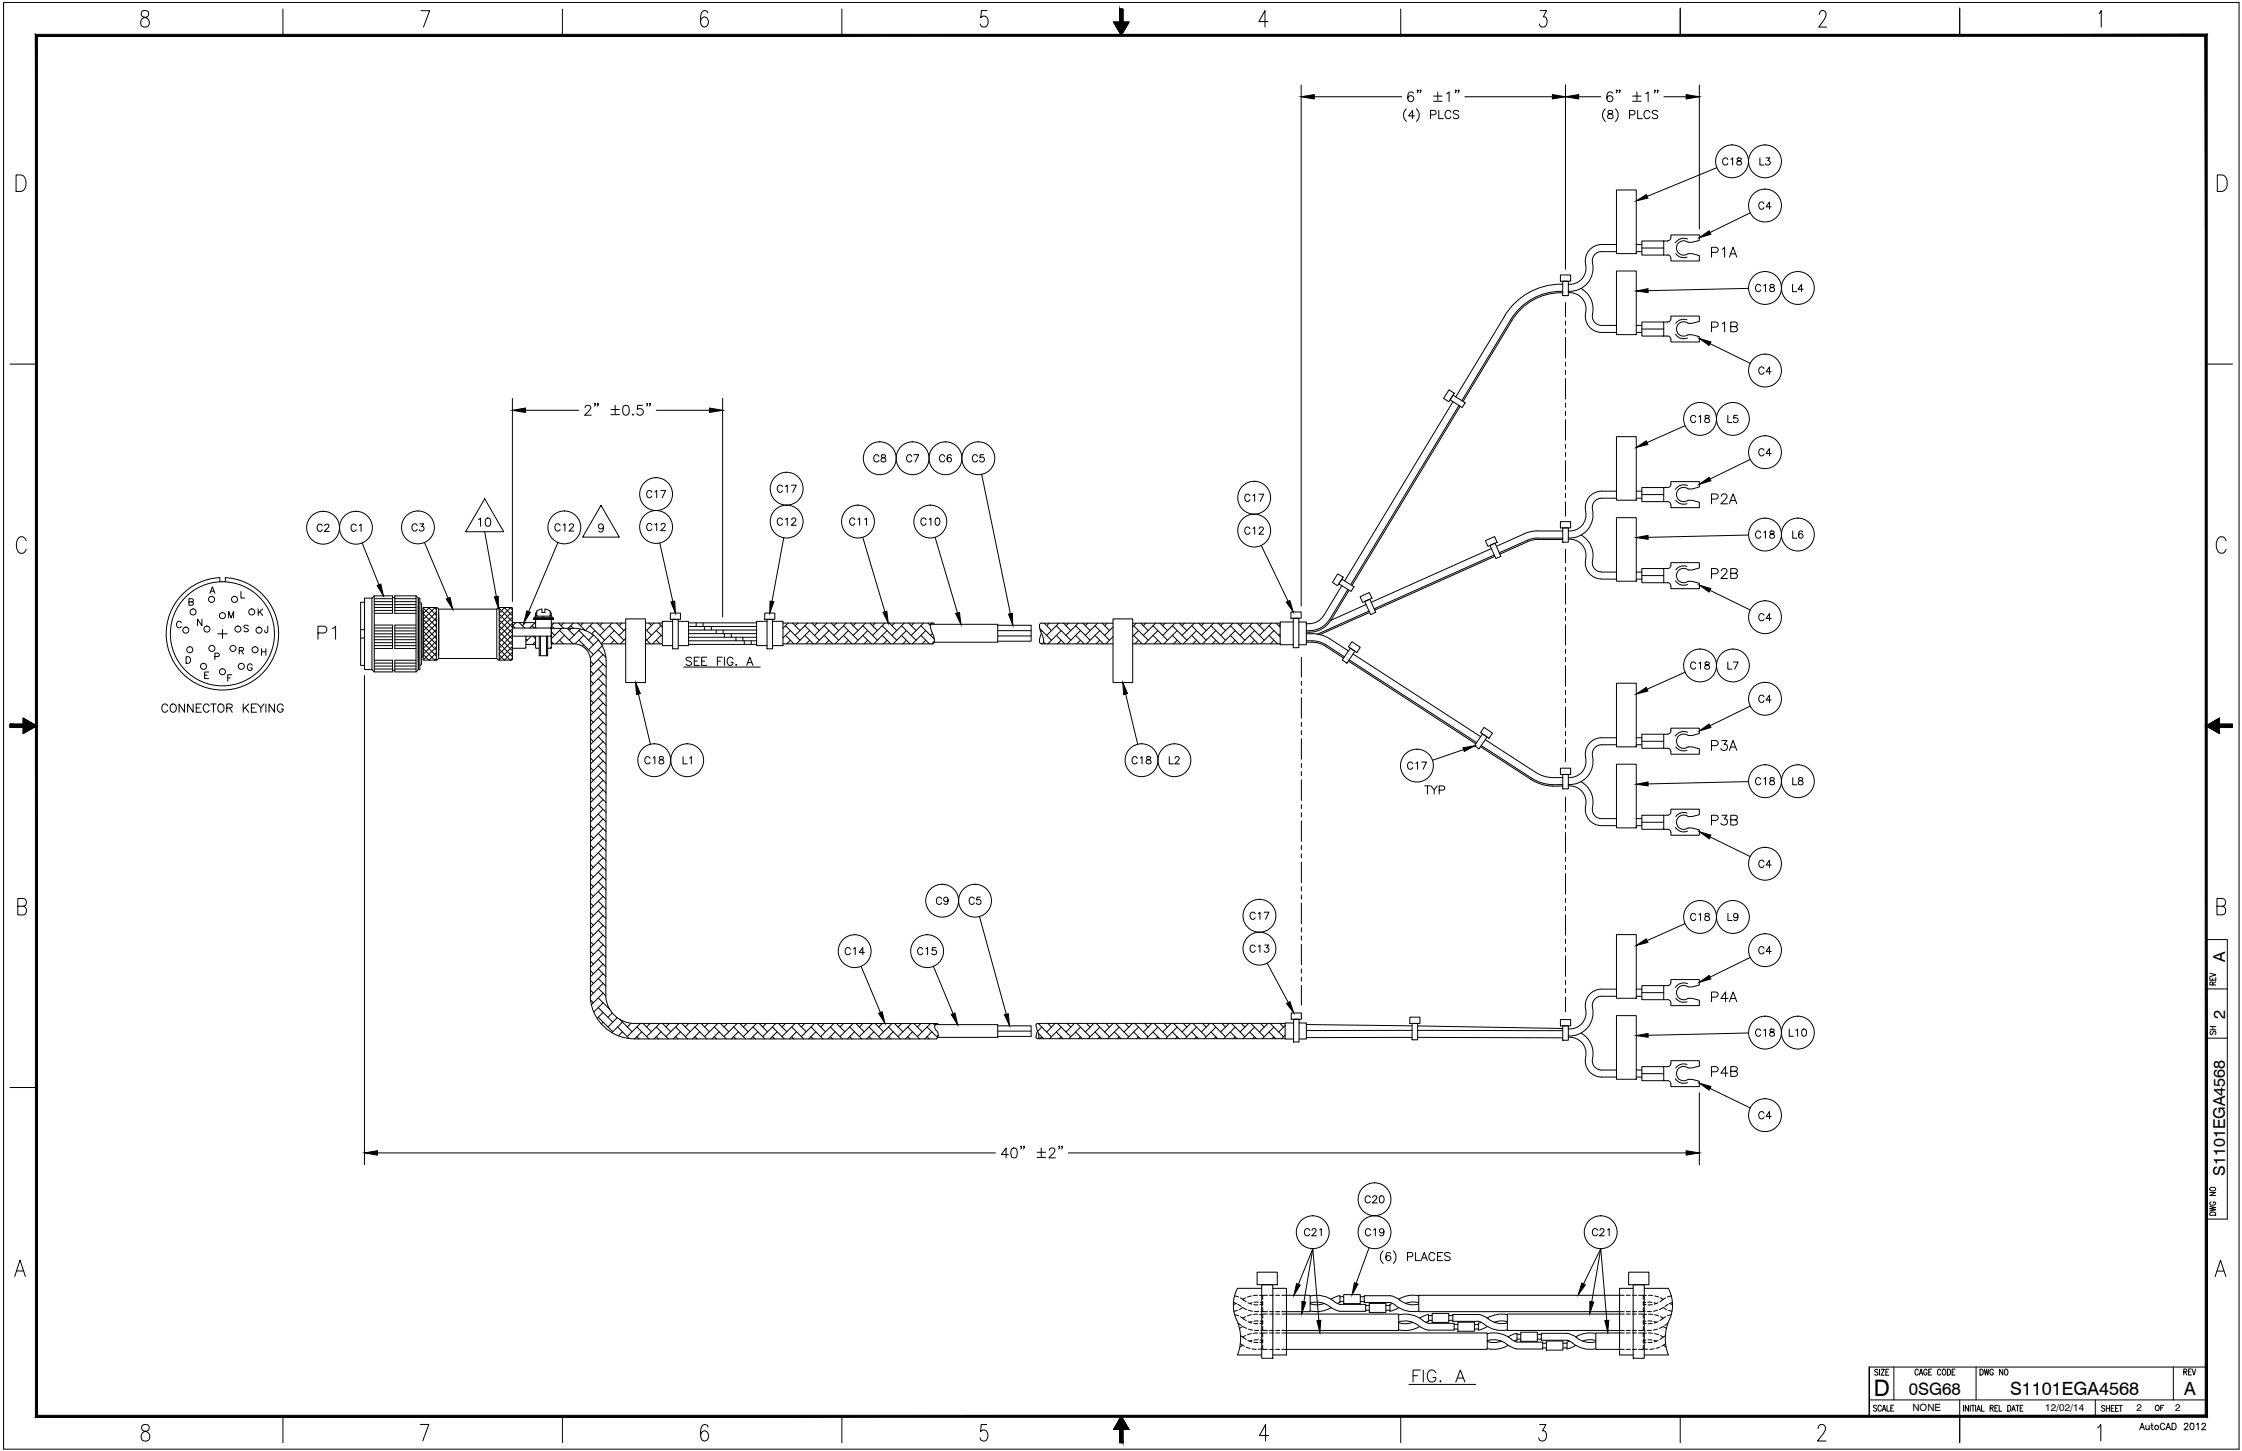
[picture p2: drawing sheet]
<svg xmlns="http://www.w3.org/2000/svg" width="864mm" height="559mm" viewBox="0 0 864 559" stroke-linecap="round" stroke-linejoin="round" font-family="sans-serif">
<defs><g id="words">
<text font-size="8.8" x="721.8" y="537.6">D</text>
<g font-size="7">
<text x="774.2" y="537.1">S1101EGA4568</text>
<text x="841.3" y="537.1">A</text>
</g>
<text font-size="6.6" x="735.3" y="537.1">0SG68</text>
<g font-size="6.3">
<text x="857.1" y="370.6" transform="rotate(-90 857.1 370.6)">A</text>
<text x="857.1" y="392.4" transform="rotate(-90 857.1 392.4)">2</text>
<text x="857.1" y="452.7" transform="rotate(-90 857.1 452.7)">S1101EGA4568</text>
</g>
<g font-size="3.9">
<text x="736.7" y="543.5">NONE</text>
<text x="787.8" y="543.5">12/02/14</text>
<text x="823" y="543.5">2</text>
<text x="837.9" y="543.4">2</text>
</g>
</g></defs>
<!-- layer: ASSY -->
<g fill="none" stroke="#000" stroke-width=".39">
<path d="M1.4 .9h861.1v557.2h-861.1zM54.7 4.4a1.4 1.4 0 0 0 .4 2.1 2.23 2.23 0 0 1 2.1 1.2 2.23 2.23 0 0 1-.2 2.4 1.87 1.87 0 0 1-2.8-.7 1.87 1.87 0 0 1 1.4-2.6l1-.3a1.3 1.3 0 0 0 .7-1.3 1.3 1.3 0 0 0-1-1.1zM109 3.5v10.1M162.2 4.1h3.3l-2.4 6.3M216.6 3.5v10.1M272.6 5l-.2-.6-.7-.3-1.2 .3a5.9 5.9 0 0 0 0 5.7 1.35 1.35 0 0 0 2.1-.6 2.01 2.01 0 0 0-1.4-3l-.7 .3-.7 1.5M324.3 3.5v10.1M380.2 4.1h-2.1l-.3 2.7a1.47 1.47 0 0 1 1.4-.6 1.47 1.47 0 0 1 1.2 .9 1.97 1.97 0 0 1 0 2.5 1.97 1.97 0 0 1-2.3 .5l-.5-.9M431.3 3.5h1.2v5h2.4l-3 5.1-2.9-5.1h2.3zM488.5 8.3h-3.6l2.4-4.2v6.3M539.6 3.5v10.1M593.4 4.1h2.3l-1.2 2.4h.6a2.37 2.37 0 0 1-.4 3.9 1.34 1.34 0 0 1-1.8-1.2"/>
<path d="M647.2 3.1v10.5M700.8 5.6l.2-.9a1.4 1.4 0 0 1 2-.2 1.4 1.4 0 0 1 .2 2l-2.6 3.9h3M754.9 3.1v10.5M808.5 5.3l.9-1.2v6.3M6.2 67.4h1.9a3.6 3.6 0 0 1 1.4 5.4l-.6 .6-.8 .3h-1.9zM854.1 67.4h1.9a3.6 3.6 0 0 1 1.3 5.4l-1.3 .9h-1.9zM3.9 140.2h10.1M849.8 140.2h10.1M10.1 208.3a1.77 1.77 0 0 0-1.8-1.6 1.77 1.77 0 0 0-1.7 1.6 4 4 0 0 0 1.2 4.8 1.87 1.87 0 0 0 2.3-1.5M857.5 208.3a1.76 1.76 0 0 0-1.8-1.7 1.76 1.76 0 0 0-1.7 1.7 3.8 3.8 0 0 0 1.2 4.7 1.82 1.82 0 0 0 2.3-1.4M138.9 242.5h1.5M138.9 245.7h1.5"/>
<path d="M3.9 278.9h5v-2.3l5.1 2.9-5.1 3v-2.3h-5zM849.8 279.5l5.1-2.9v2.3h5v1.3h-5v2.3zM6.9 349h2.1a1.54 1.54 0 0 0 1.2-1.5 1.54 1.54 0 0 0-1.2-1.5h-2.1v6.4h2.1a1.75 1.75 0 0 0 1.2-1.7 1.75 1.75 0 0 0-1.2-1.7M854 349h2.1a1.54 1.54 0 0 0 1.2-1.5 1.54 1.54 0 0 0-1.2-1.5h-2.1v6.3h2.1l.7-.3a1.8 1.8 0 0 0-.7-3M849.8 361.8h8.1v107.7h-8.1M851.2 376.4v1.1h2.3v-1.1M851.2 374.7l2.3 .7-2.3 .7M852.3 379.3l-.1-1h-.9l-.1 1h2.3M852.3 376.8v.7M853.5 378.1l-1.2 .6M849.8 399.8h8.1M849.8 380.8h8.1"/>
<path d="M851.3 396.6h2.2M851.3 395.4h2.2M851.6 397.2l-.3 .5 .3 .7 .5-.2 .6-.9 .5-.1 .3 .5-.3 .7M852.4 395.4v1.2M3.9 418.8h10.1M851.2 459.2h2.3l-2.3 1.2h2.3M851.3 457.6a1.14 1.14 0 0 1 1.3-.5 1.14 1.14 0 0 1 .7 1.2 1.15 1.15 0 0 1-1.3 .4 1.15 1.15 0 0 1-.7-1.1zM851.2 464.6l2.3 .4-2.3 .5 2.3 .4-2.3 .5M851.3 467.1a1.28 1.28 0 0 1 1.4-.3 1.28 1.28 0 0 1 .8 1.2h-2.3zM851.7 462.9a.65 .65 0 0 0-.5 .8 .65 .65 0 0 0 .8 .5h.6a.67 .67 0 0 0 .9-.7 .67 .67 0 0 0-.9-.6v.4M5.7 491.6l2-6.3 2.1 6.3M6.4 489.5h2.6"/>
<path d="M517.6 498.6h6.4v3.4h-6.4zM853.2 491.6l2.1-6.3 2.1 6.3M854 489.5h2.6M527.4 502h6.4v3.4h-6.4zM551.7 505.8h6.4v3.5h-6.4zM561.6 509.2h6.4v3.5h-6.4zM585.8 513.1h6.4v3.5h-6.4zM595.6 516.4h6.4v3.6h-6.4zM720 539.1h129.8M720 526.5h129.8M723.4 527.7l-.5-.4-.8 .4 .2 .5 1 .6-.1 .7-.6 .1-.5-.3M724 527.3v2.3"/>
<path d="M724.6 527.3h1.2l-1.2 2.3h1.2M726.4 528.4h.7M727.6 527.3h-1.2v2.3h1.2M729.5 526.5v12.6M738.9 527.8a.66 .66 0 0 0-.8-.5 .66 .66 0 0 0-.5 .9v.5a.66 .66 0 0 0 .5 .9 .66 .66 0 0 0 .8-.5M739.3 529.6l.7-2.3 .6 2.3M739.5 528.8h.9M742.3 527.8a.66 .66 0 0 0-.8-.5 .66 .66 0 0 0-.5 .9v.5a.66 .66 0 0 0 .7 .9 .66 .66 0 0 0 .6-.9h-.4M742.9 528.4h.7M744 527.3h-1.1v2.3h1.1M747.6 527.8a.66 .66 0 0 0-.8-.5 .66 .66 0 0 0-.5 .9v.5a.66 .66 0 0 0 .5 .9 .66 .66 0 0 0 .8-.5M748.5 527.4l.1-.1a1.11 1.11 0 0 1 1 1.2 1.11 1.11 0 0 1-1.1 1l-.4-.8z"/>
<path d="M750.1 527.3a1.15 1.15 0 0 1 1.3 1.1 1.15 1.15 0 0 1-1.3 1.2zM751.9 528.4h.7M753.1 527.3h-1.2v2.3h1.2M754.9 539.1v16.5M761.2 526.5v12.6M762.7 527.3a1.15 1.15 0 0 1 1.2 1.1 1.15 1.15 0 0 1-1.2 1.2zM764.3 527.3l.5 2.3 .4-2.3 .5 2.3 .4-2.3M767.8 527.8a.68 .68 0 0 0-.8-.5 .68 .68 0 0 0-.5 .9v.5a.68 .68 0 0 0 .7 .9 .68 .68 0 0 0 .6-.9h-.4M771.5 527.3v2.3l-1.3-2.3v2.3M772.4 527.4l.2-.1a1.18 1.18 0 0 1 .9 1.1 1.18 1.18 0 0 1-.9 1.2 1.52 1.52 0 0 1-.2-2.2zM807.1 539.1v6.3M837.2 526.5v12.6"/>
<path d="M841.2 528.3l1-.1 .1-.8-1.1-.2v2.3M841.8 528.3l.6 1.2M843 528.3h.7M844.1 527.2h-1.1v2.3h1.1M844.4 527.2l.7 2.3 .6-2.3M54.8 548.9a1.4 1.4 0 0 0 .5 2.1 2.24 2.24 0 0 1 2.1 1.2 2.24 2.24 0 0 1-.2 2.5 1.88 1.88 0 0 1-2.9-.8 1.88 1.88 0 0 1 1.5-2.6l.9-.3a1.28 1.28 0 0 0 .8-1.3 1.28 1.28 0 0 0-1-1.1zM109 545.4v10.2M161.9 548.6h3.3l-2.4 6.3M216.6 545.4v10.2M272.7 549.5a1.33 1.33 0 0 0-2.1-.6 6 6 0 0 0 0 5.8 1.39 1.39 0 0 0 2.1-.6 1.82 1.82 0 0 0 0-2.2 1.82 1.82 0 0 0-2.1-.6l-.8 1.5M324.3 545.4v10.2M380.1 548.6h-2.1l-.3 2.7a1.48 1.48 0 0 1 2.6 .3 2.14 2.14 0 0 1-1.7 3.4l-.6-.3-.5-1"/>
<path d="M431.9 545.4l3 5.1h-2.4v5.1h-1.2v-5.1h-2.3zM488.7 552.8h-3.6l2.4-4.2v6.4M539.6 545.4v10.2M593.1 548.6h2.4l-1.3 2.4h.6a2.31 2.31 0 0 1-.4 4 1.32 1.32 0 0 1-1.7-1.3M647.2 545.4v10.2M700.3 550.1a1.46 1.46 0 0 1 1-1.5h.9a1.96 1.96 0 0 1 .3 3.3l-2.4 3.1h3.3M720 545.4v-18.9v18.9M722.9 541.5l-.5-.3-.8 .3 .2 .6 1 .5-.1 .8h-.6l-.5-.3M724.7 541.7a.68 .68 0 0 0-.9-.5 .68 .68 0 0 0-.4 .9v.5a.67 .67 0 0 0 .5 .8 .67 .67 0 0 0 .8-.5M725 543.4l.7-2.2 .7 2.2M725.3 542.7h.9M726.8 541.2v2.2h1.1"/>
<path d="M728.3 542.3h.7M729.5 541.2h-1.2v2.2h1.2M756.3 541.2v2.3M758.2 541.2v2.3l-1.2-2.3v2.3M758.9 541.2v2.3M759.4 541.2h1.2M760 541.2v2.3M761 541.2v2.3M761.5 543.5l.6-2.3 .8 2.3M761.7 542.7h.9M763.3 541.2v2.3h1M766.6 542.3l1-.1v-.9l-1-.1v2.3"/>
<path d="M767.2 542.3l.6 1.2M768.4 542.3h.7M769.5 541.2h-1.1v2.3h1.1M770.1 541.2v2.3h1M773.4 541.2a1.15 1.15 0 0 1 1.2 1.1 1.15 1.15 0 0 1-1.2 1.2zM774.9 543.5l.7-2.3 .7 2.3M775.2 542.7h.8M776.5 541.2h1.2M777.1 541.2v2.3M778.1 542.3h.7M779.2 541.2h-1.1v2.3h1.1M808 549.8l1.2-1.2v6.4"/>
<path d="M810.7 541.6l-.4-.4-.8 .4 .1 .4 1.1 .9-.4 .6-.8-.3M811.3 541.2v2.3M811.3 542.3h1.3M812.6 541.2v2.3M813.2 542.3h.8M814.4 541.2h-1.2v2.3h1.2M814.9 542.3h.7M816 541.2h-1.1v2.3h1.1M816.3 541.2h1.2M816.9 541.2v2.3"/>
</g>
<g fill="#000" stroke="#000" stroke-width=".39">
<path d="M429 8.5h5.9l-3 5.1zM8.9 276.6l4 2.3h-4zM850.9 278.9l4-2.3v2.3zM8.9 280.2h4l-4 2.3zM850.9 280.2h4v2.3zM431.9 545.4l3 5.1h-5.9z"/>
<path d="M431.3 3.5v5h1.2zM431.3 3.5h1.2v5z"/>
<path d="M3.9 278.9v.6h10.1zM3.9 278.9h9l1.1 .6z"/>
<path d="M849.8 279.5h10.1l-9-.6zM850.9 278.9h9v.6z"/>
<path d="M3.9 279.5v.7h9zM3.9 279.5h10.1l-1.1 .7z"/>
<path d="M849.8 279.5l1.1 .7h9zM849.8 279.5h10.1v.7z"/>
<path d="M431.3 550.5v5.1h1.2zM431.3 550.5h1.2v5.1z"/>
<path d="M13.6 545.8h836.6l-.8-.7zM14.4 545.1h835l-835.8 .7zM13.6 13.2v532.6l.8-.7zM13.6 13.2l.8 .8v531.1zM13.6 13.2l.8 .8 835.8-.8zM14.4 14l835.8-.8-.8 .8zM850.2 13.2l-.8 .8 .8 531.8zM849.4 14l.8 531.8-.8-.7z"/>
</g>
<!-- layer: FORMAT_TEXT -->
<g fill="none" stroke="#000" stroke-width=".39">
<path d="M824.2 550.6l.9-2.5 .9 2.5M824.5 549.8h1.2M826.6 548.9l.1 1.6 .5 .1 .6-.5M827.8 548.9v1.7M828.5 548.9h.8M828.9 548.1v2l.5 .5M830.6 541.3a.92 .92 0 0 1 1.2 .9 .92 .92 0 0 1-1.4 .7l-.2-.9zM832.3 542.2h.8M833.6 541.2h-1.3v2M833.8 548.7a.87 .87 0 0 0-1-.6 .87 .87 0 0 0-.7 .9v.7a.87 .87 0 0 0 .7 .9 .87 .87 0 0 0 1-.6M834.3 550.6l.9-2.5 .9 2.5M834.6 549.8h1.2"/>
<path d="M836.6 548.1h.9a1.38 1.38 0 0 1 .8 1.3 1.38 1.38 0 0 1-.8 1.2h-.9zM841.4 548.7l.5-.6 .6 .1 .2 .4-.3 .8-1.1 1.2h1.6M843.9 548.2l.5-.1a1.38 1.38 0 0 1 .7 1.3 1.38 1.38 0 0 1-.9 1.2 1.68 1.68 0 0 1-.3-2.4zM846.1 548.6l.6-.5v2.5M848.2 548.7l.4-.6 .7 .1 .2 .4-.3 .8-1.1 1.2h1.5"/>
<circle cx="830.7" cy="549.7" r=".83"/>
</g>
<!-- layer: DIM -->
<g fill="#000" stroke="#000" stroke-width=".39">
<path d="M630.3 77.4l3.9-2.5 .6 1.4zM654.6 91.5l3.7-2.6 .7 1.3zM630.3 112.1l4.5-.9v1.5zM654.6 130.4l4.4 1.3-.7 1.4zM630.3 172.3l3.8-2.5 .7 1.4zM654.6 186.5l3.7-2.7 .7 1.4zM630.3 207l4.5-.8v1.5zM145.3 225.5l1.4-.6 1 4.6zM171.9 230.7l1.4-.6 1.1 4.5zM190.4 229.9l1.5-.3 .1 4.6zM202.9 235.3l1.4 .6-2.5 3.9zM258.4 231.8l1.5-.3 .3 4.6z"/>
<path d="M296.6 231.5l1.5 .2-1.6 4.4zM340.1 235.8l1.5-.4 .6 4.6zM368.1 236.3l1.5-.4 .5 4.5zM388.5 236.5l1.4-.3 .2 4.6zM495.5 231.9l1.3-.7 1.4 4.5zM654.6 225.4l4.4 1.3-.7 1.3zM244.8 262.9l1.8 4.2-1.4 .4zM432.5 262.9l1.8 4.2-1.5 .4zM630.3 267.3l3.8-2.6 .7 1.4zM563.5 288l4.6-.8-4.1 2.2zM654.6 281.5l3.7-2.7 .7 1.4zM630.3 302l4.5-.9v1.6z"/>
<path d="M654.6 320.3l4.4 1.3-.7 1.4zM630.3 364.1l3.8-2.6 .7 1.4zM654.6 378.3l3.7-2.7 .7 1.4zM338.4 390.2l1.4-.5 1.1 4.4zM366.4 390.7l1.4-.6 1.1 4.5zM386.9 390.8l1.5-.4 .4 4.6zM495.6 386.5l1.3-.7 1.5 4.3zM630.3 398.8l4.5-.8v1.5zM654.6 417.1l4.4 1.3-.7 1.4zM499.4 494.3l1.4 .6-2.4 3.9zM521.7 494l1.4 .5-2.3 4.1zM609.3 494.1l1.4 .7-2.7 3.8z"/>
<path d="M501.5 501.2l1.5 .3-1.5 4.3zM507.3 508.6l1.5-.1-.4 4.6zM612.4 501.2l1.5 .3-1.5 4.3zM618.2 508.6l1.5-.1-.4 4.6z"/>
</g>
<g fill="none" stroke="#000" stroke-width=".39">
<path d="M661.3 64.6l-26.8 11M659.3 97.2h1.6a.98 .98 0 0 0 .9-.7 .98 .98 0 0 0-.4-1.1l-2.1-.2v3.8M663.4 96l.9-.8v3.8M666.1 99l1.5-3.8 1.4 3.8M666.7 97.8h1.8M674.2 82l-15.5 7.5M673.5 111.1l-38.7 .8M658.7 132.3l15.5 7.6M659.3 126h1.6a1.02 1.02 0 0 0 .7-1.7l-.7-.3h-1.6v3.8M663.4 124.7l.9-.7v3.8M666.7 125.8l2.1-.2a.85 .85 0 0 0 0-1.4l-2.1-.2v3.8h1.6a.98 .98 0 0 0 .9-.7 .98 .98 0 0 0-.4-1.1l-.5-.2M649.1 163.9l-14.7 6.5"/>
<path d="M674.2 176.9l-15.5 7.6M378.1 182.7l11.1 53.6M659.3 192.2h1.6a1 1 0 0 0 .9-1 1 1 0 0 0-.9-1h-1.6v3.8M663 191.1l.3-.5a1.21 1.21 0 0 1 1.7 0 1.15 1.15 0 0 1-.3 1.6l-1.8 1.8h2.5M666.1 194l1.5-3.8 1.4 3.8M666.7 192.8h1.8M139.5 209.1l6.5 16.1M163.5 208.9l9.1 21.5M186.7 204.8l4.5 25M214.9 208.9l-11.3 26.7M254.1 209.1l5.1 22.6M301.9 207.1l-4.5 24.5"/>
<path d="M332.3 206.9l8.5 28.7M360.2 206.9l8.6 29.2M485.8 210.1l10.4 21.5M663 219.9l.8-.9 1.1 .1a.82 .82 0 0 1 .1 1.3l-2.1 2.4h2.5M673.5 206.1l-38.7 .8M658.7 227.3l15.5 7.6M659.3 221h1.6a1 1 0 0 0 .9-1 1 1 0 0 0-.9-1h-1.6v3.8M666.7 220.8h1.6a1.01 1.01 0 0 0 .9-1.1l-.4-.6-.5-.1h-1.6v3.8h1.6a1 1 0 0 0 1-1 1 1 0 0 0-1-1M122.5 243.8h2.2a1.32 1.32 0 0 0 1.2-1.3 1.32 1.32 0 0 0-1.2-1.4h-2.2v5.1M128 242.1l1.3-1v5.1M649.1 258.9l-14.7 6.5M245.9 267.3l4.6 19.4"/>
<path d="M433.6 267.3l4.6 19.4M674.2 271.9l-15.5 7.6M563.8 288.7l-12 4.1M659.3 287.2h1.6a.98 .98 0 0 0 .9-.7 .98 .98 0 0 0-.4-1.1l-2.1-.2v3.8M663.3 285.2h1.9l-1.1 1.5a1.26 1.26 0 0 1 1.2 1.7 1.26 1.26 0 0 1-2 .4l-.4-.5M666.1 289l1.5-3.8 1.4 3.8M666.7 287.7h1.8M659.3 315.9h1.6a1.02 1.02 0 0 0 .7-1.6l-.7-.3h-1.6v3.7M663.3 314h1.9l-1.1 1.4a1.26 1.26 0 0 1 1.2 1.7 1.26 1.26 0 0 1-2 .5l-.4-.6M666.7 315.7l2.1-.1a.85 .85 0 0 0 0-1.5l-2.1-.1v3.7h1.6a.98 .98 0 0 0 .9-.7 .98 .98 0 0 0-.4-1.1l-.5-.2M673.5 301l-38.7 .9M658.7 322.3l15.5 7.6"/>
<path d="M377.3 353l10.3 37.6M649.1 355.7l-14.7 6.6M331.7 372.2l7.4 17.7M359.6 372.2l7.5 18.2M488.1 370.9l8.1 15.2M674.2 368.7l-15.5 7.6M659.3 384h1.6a1.01 1.01 0 0 0 .9-.7 1.01 1.01 0 0 0-.4-1.1l-2.1-.2v3.8M665.6 384.5h-2.7l1.8-2.5v3.8M666.1 385.8l1.5-3.8 1.4 3.8M666.7 384.5h1.8M673.5 397.8l-38.7 .9M658.7 419.2l15.5 7.5"/>
<path d="M659.3 412.8h1.6a1.02 1.02 0 0 0 .7-1.7l-.7-.3h-1.6v3.7M665.6 413.3h-2.7l1.8-2.5v3.7M666.7 412.6l2.1-.2a.85 .85 0 0 0 0-1.5l-2.1-.1v3.7h1.6a.98 .98 0 0 0 .9-.6 .98 .98 0 0 0-.4-1.1l-.5-.2M505.7 480.9l-5.6 13.7M505.7 480.9l-3.4 20.4M505.7 480.9l2.3 27.6M527.4 480.5l-5 13.8M616.6 480.9l-6.6 13.6M616.6 480.9l-3.5 20.4M616.6 480.9l2.3 27.6M542.7 533.2h25.7M544.3 529.8h1.7"/>
<path d="M547.1 527.6h-2.8v4.6M548.2 527.6v4.6M553.1 528.7a1.68 1.68 0 0 0-2-1.1 1.68 1.68 0 0 0-1.3 1.8 2 2 0 0 0 .4 2.2 2 2 0 0 0 2.2 .4l.7-.9v-.6h-1.1M554.6 532l.2-.2 .2 .2-.2 .2zM560.8 532.2l1.7-4.6 1.8 4.6M561.4 530.7h2.2"/>
</g>
<!-- layer: GEOMETRY -->
<g fill="none" stroke="#000" stroke-width=".39">
<path d="M665.5 61.4a1.13 1.13 0 0 0-1.5-.5 1.13 1.13 0 0 0-.5 1.6 1.03 1.03 0 0 0 .9 1.1 1.03 1.03 0 0 0 1.1-.7M666.7 61.3l.7-.5v2.8M669.3 60.9v.8l1.1 .4a.75 .75 0 0 1 .5 .8 .75 .75 0 0 1-.7 .7l-.9-.2-.3-.4a1.39 1.39 0 0 1 1.6-1.3l.1-.5a1.04 1.04 0 0 0-1.4-.3zM677.9 60.8v2.8h1.6M679.5 78.5a1.02 1.02 0 0 0-1.2-.7 1.02 1.02 0 0 0-.8 1v.7a1.02 1.02 0 0 0 .8 1.1 1.02 1.02 0 0 0 1.2-.7M680.3 60.8h1.4l-.8 1.1a.91 .91 0 0 1 .7 1.4 .91 .91 0 0 1-1.6-.3M682.3 79.6h-2l1.3-1.8v2.8M616.9 94.2a6.3 6.3 0 0 0-6.1 7.6M616.9 96.9a3.8 3.8 0 0 0-3.3 5.3 9 9 0 0 1-9.5 10M616.9 94.2h5.8M616.9 96.9h5.8M630.3 94.2h2.1"/>
<path d="M630.3 96.9h2.1M632.4 95.5h8.5M640.9 92.8h-8.5v5.4h8.5v-5.4h1.4M642.3 92.8l.8-.3a1.91 1.91 0 0 0 .5-2h11v2.1l-2.8 .7h-1.5a2.78 2.78 0 0 0-3.8 .3 2.78 2.78 0 0 0 0 3.8 2.78 2.78 0 0 0 3.8 .3h1.5l2.8 .7v2.1h-11a1.8 1.8 0 0 0-.9-2.2l-1.8-.1M645.5 97.7l1 .9 1.3 .6 2-.2M650 92.1a3.7 3.7 0 0 0-4.6 1.4M601.1 105.9h3.9v2.4h-3.9zM602 108.3h2.1v5.5h-2.1zM602 109.5a25.2 25.2 0 0 0-22.4 12.2M602 112.2a22.6 22.6 0 0 0-20.1 10.9M602 112.7a22.1 22.1 0 0 0-19.6 10.7M603 116.5v5.5"/>
<path d="M604.1 112.7a6.2 6.2 0 0 1 6.7 7.6M609 111.1a9.5 9.5 0 0 1 4.3 10.9 3.6 3.6 0 0 0 3.6 3.3M610.8 101.9a6.2 6.2 0 0 1-6.7 7.6M678.2 110.2a1.03 1.03 0 0 0-1.2-.7 1.03 1.03 0 0 0-.8 1.1 1.13 1.13 0 0 0 .5 1.5 1.13 1.13 0 0 0 1.5-.5M679.4 110l.7-.5v2.8M681.9 109.7v.8l.8 .2a.81 .81 0 0 1 .8 .8 .81 .81 0 0 1-.6 .8l-1-.1-.2-.4a1.34 1.34 0 0 1 1.5-1.3l.2-.6a1.11 1.11 0 0 0-1.5-.2zM690.5 109.5v2.8h1.6M694.6 111.4h-2l1.3-1.9v2.8M579.6 121.7l-18.8 31.1M581.9 123.1l-18.8 31.2M582.4 123.4l-18.8 31.2M603 123.6v1.6"/>
<path d="M603 126.8v1.6M603 129.9v8M603 139.4v1.6M610.8 120.3a6.3 6.3 0 0 0 6.1 7.7M616.9 128h5.8M616.9 125.3h5.8M630.3 128h2.1M630.3 125.3h2.1M632.4 126.7h8.5M643.6 122.7v-1h11v2.1l-2.8 .7h-1.5a2.78 2.78 0 0 0-3.8 .3 2.78 2.78 0 0 0 0 3.8 2.78 2.78 0 0 0 3.8 .3M643.6 122.7l-.2 .8-.7 .4-1.8 .1M645.4 128.7a3.7 3.7 0 0 0 4.6 1.4"/>
<path d="M649.8 123.2l-2-.2-1.3 .6-1 .9M650.3 128.9h1.5l2.8 .7v2.1h-11a1.8 1.8 0 0 0-.9-2.2l-1.8-.1v-5.4h-8.5v5.4h8.5M558.1 150.1l2.1 1.3-2.1 3.3-2-1.3zM559.7 154.7l-41.7 69M559.7 152.2l4.7 2.9-1.2 1.8-4.6-2.9zM562 156.1l-41.7 69M562.5 156.4l-41.7 69.1M603 142.6v1.6M603 145.8v7.9M603 155.3v1.6M603 158.4v1.6M665.5 159.9v2.8h1.6"/>
<path d="M669.3 159.9h-1.4l-.1 1.2a.99 .99 0 0 1 1.5 0 .99 .99 0 0 1-.2 1.5 .99 .99 0 0 1-1.4-.4M679.5 142a1.02 1.02 0 0 0-1.2-.7 1.02 1.02 0 0 0-.8 1.1v.7a1.02 1.02 0 0 0 .8 1 1.02 1.02 0 0 0 1.2-.7M682.3 143.2h-2l1.3-1.9v2.8M338.6 175.8a1.02 1.02 0 0 0-1.2-.7 1.02 1.02 0 0 0-.8 1.1v.6a1.03 1.03 0 0 0 .8 1.1 1.03 1.03 0 0 0 1.2-.6M339.6 175.2v.8l.8 .3a.79 .79 0 0 1 .8 .8 .79 .79 0 0 1-.7 .8l-.9-.1-.2-.4a1.39 1.39 0 0 1 1.5-1.4l.2-.5a1.06 1.06 0 0 0-1.5-.3zM351.2 175.8a1.02 1.02 0 0 0-1.2-.7 1.02 1.02 0 0 0-.8 1.1v.6a1.03 1.03 0 0 0 .8 1.1 1.03 1.03 0 0 0 1.2-.6M352 175.1h1.9l-1.4 2.8M363.9 175.8a.94 .94 0 0 0-1.5-.6 1.39 1.39 0 0 0-.6 1.8 1.39 1.39 0 0 0 1.7 .8l.4-.5M366.4 175.5l-.1-.3a.93 .93 0 0 0-1.4 .5 1.62 1.62 0 0 0 .7 2.2 .87 .87 0 0 0 .9-.8 .87 .87 0 0 0-.8-.9 .87 .87 0 0 0-.9 .8M376.5 175.8a.94 .94 0 0 0-1.4-.6 1.39 1.39 0 0 0-.6 1.8 1.39 1.39 0 0 0 1.6 .8l.4-.5M378.9 175.1h-1.3l-.1 1.2a.99 .99 0 0 1 1.4 0 .99 .99 0 0 1-.1 1.5 .99 .99 0 0 1-1.5-.4M603 161.6v7.9"/>
<path d="M603 171.1v1.6M603 174.3v1.5M603 177.4v7.9M653.2 160.6a1.02 1.02 0 0 0-1.2-.7 1.02 1.02 0 0 0-.8 1.1v.7a1.02 1.02 0 0 0 .8 1 1.02 1.02 0 0 0 1.2-.6M654.4 160.5l.6-.6v2.8M656.9 160.1v.8l1.2 .4 .4 .5a.89 .89 0 0 1-1.2 .9 .89 .89 0 0 1-.3-1.4l1.3-.4 .1-.6a1.11 1.11 0 0 0-1.5-.2zM679.5 173.4a1.03 1.03 0 0 0-1.2-.6 1.03 1.03 0 0 0-.8 1v.7a1.02 1.02 0 0 0 .8 1.1 1.02 1.02 0 0 0 1.2-.7M682.3 174.6h-2l1.3-1.8v2.8M251.1 189.6a1.02 1.02 0 0 0-1.2-.7 1.02 1.02 0 0 0-.8 1.1v.6a1.02 1.02 0 0 0 .8 1.1 1.02 1.02 0 0 0 1.2-.7M252.3 189.5l.7-.6v2.8M254.5 188.9h1.9l-1.3 2.8M301.4 187.5a1.13 1.13 0 0 0-1.6-.5 1.13 1.13 0 0 0-.4 1.5 1.02 1.02 0 0 0 .8 1.1 1.02 1.02 0 0 0 1.2-.7"/>
<path d="M302.6 200l.6-.5v2.8M302.6 187.3l.6-.5v2.8M304.9 186.8h1.8l-1.3 2.8M330.5 200l.6-.5v2.8M333.1 200l.7-.5v2.8M357.9 200l.7-.5v2.8M360.6 199.6a.9 .9 0 0 1 1.3 .4 1.33 1.33 0 0 1 .1 1.6 1.33 1.33 0 0 1-1.4 .6l-.4-1.1zM481.5 191a1.02 1.02 0 0 0-1.2-.7 1.02 1.02 0 0 0-.8 1.1v.6a1.02 1.02 0 0 0 .8 1.1 1.02 1.02 0 0 0 1.2-.7M482.7 190.9l.6-.6v2.8M484.9 190.3h1.9l-1.3 2.8M603 186.9v1.6M603 190.1v1.6"/>
<path d="M603 193.3v5.5M610.8 196.8a6.2 6.2 0 0 1-6.7 7.7M616.9 189.2a6.3 6.3 0 0 0-6.1 7.6M616.9 191.9a3.8 3.8 0 0 0-3.3 5.3 9 9 0 0 1-9.5 10M616.9 189.2h5.8M616.9 191.9h5.8M630.3 189.2h2.1M630.3 191.9h2.1M632.4 190.5h8.5M640.9 193.2h1.8l.7 .5 .2 .8M643.6 186.5v-1h11v2.1l-2.8 .7h-1.5M643.6 186.5l-.2 .7-.7 .5-1.8 .1v5.4h-8.5v-5.4h8.5"/>
<path d="M645.5 192.6l1 1 1.3 .5 2-.1M650 187a3.7 3.7 0 0 0-4.6 1.5M650.3 188.3a2.77 2.77 0 0 0-3.8 .3 2.77 2.77 0 0 0 0 3.7 2.77 2.77 0 0 0 3.8 .3M650.3 192.7h1.5l2.8 .7v2.1h-11v-1M124.1 202.5a1.13 1.13 0 0 0-1.5-.5 1.13 1.13 0 0 0-.5 1.6 1.02 1.02 0 0 0 .9 1.1 1.02 1.02 0 0 0 1.1-.7M125.1 202.5l.2-.5 .8-.1 .4 .2 .2 .6-1.8 2h1.9M137.2 202.5a1.13 1.13 0 0 0-1.5-.5 1.13 1.13 0 0 0-.5 1.6 1.02 1.02 0 0 0 .8 1.1 1.02 1.02 0 0 0 1.2-.7M138.4 202.4l.7-.5v2.8M160.7 202.4a1.13 1.13 0 0 0-1.6-.5 1.13 1.13 0 0 0-.4 1.5 1.02 1.02 0 0 0 .8 1.1 1.02 1.02 0 0 0 1.2-.7M161.7 201.7h1.5l-.8 1.1a.93 .93 0 0 1 .7 1.5 .93 .93 0 0 1-1.6-.3M215.7 202.4a1.13 1.13 0 0 0-1.5-.6 1.13 1.13 0 0 0-.4 1.6 1.02 1.02 0 0 0 .8 1.1 1.02 1.02 0 0 0 1.1-.7M216.9 202.2l.7-.5v2.8"/>
<path d="M219.3 202.4l.3-.5 .8-.2 .4 .3 .1 .5-1.7 2h1.8M251.1 202.2a1.02 1.02 0 0 0-1.2-.7 1.02 1.02 0 0 0-.8 1.1v.7a1.02 1.02 0 0 0 .8 1.1 1.02 1.02 0 0 0 1.2-.7M252.3 202.1l.7-.5v2.8M254.6 202.2l.6-.6 .8 .1 .3 .4-.5 .9-1.3 1.4h1.9M301.4 200.2a1.02 1.02 0 0 0-1.2-.7 1.02 1.02 0 0 0-.8 1v.7a1.02 1.02 0 0 0 .8 1.1 1.02 1.02 0 0 0 1.2-.7M305 200.2l.5-.7h.5l.5 .5-.3 .9-1.3 1.4h1.8M329.2 200.2a1.02 1.02 0 0 0-1.1-.7 1.02 1.02 0 0 0-.8 1v.7a1.02 1.02 0 0 0 .8 1.1 1.02 1.02 0 0 0 1.1-.7M356.7 200.2a1.02 1.02 0 0 0-1.1-.7 1.02 1.02 0 0 0-.9 1v.7a1.02 1.02 0 0 0 .9 1.1 1.02 1.02 0 0 0 1.1-.7M481.5 203.6a1.02 1.02 0 0 0-1.2-.7 1.02 1.02 0 0 0-.8 1.1v.7a1.02 1.02 0 0 0 .8 1.1 1.02 1.02 0 0 0 1.2-.7M482.7 203.5l.6-.5v2.8M485 203.6l.6-.6 .8 .1 .2 .4-.4 .9-1.3 1.4h1.9M572.1 208.2l3.6-1.6 1 2.2-3.6 1.6z"/>
<path d="M573.9 210.1l2-.9 2.2 5.1-1.9 .8zM574.5 211.3l-46.3 20.7M575.6 213.8l-46.3 20.7M575.8 214.3l-46.3 20.7M587.1 205.6l-10.7 4.8M592.3 207.7l-3.2 .6-11.4 5.1M592.3 207.8h9.7M601.1 200.9h3.9v2.4h-3.9zM602 203.3h2.1v5.5h-2.1zM602 204.5h-10.4l-2.3 .3-2.2 .7M602 207.2h-9.7l-2.3 .3-12.5 5.4M603 211.5v5.3"/>
<path d="M603 218.4v1.6M604.1 207.7a6.2 6.2 0 0 1 6.7 7.6M609 206.1a9.5 9.5 0 0 1 4.3 10.9 3.6 3.6 0 0 0 3.6 3.3M610.8 215.3a6.3 6.3 0 0 0 6.1 7.7M643.6 217.7v-1h11v2.1l-2.8 .7h-1.5M643.6 217.7l-.2 .7-.7 .5-1.8 .1M649.8 218.1l-2-.1-1.3 .5-1 1M650.3 219.5a2.77 2.77 0 0 0-3.8 .3 2.77 2.77 0 0 0 0 3.7 2.77 2.77 0 0 0 3.8 .3M678.2 205.2a.94 .94 0 0 0-1.4-.6 1.4 1.4 0 0 0-.6 1.7 1.4 1.4 0 0 0 1.6 .9l.4-.6M679.4 205l.7-.5v2.8M681.9 204.6v.8l1.2 .4 .4 .5a.9 .9 0 0 1-1 1 .9 .9 0 0 1-.7-1.2l1.4-.7 .2-.5a1.06 1.06 0 0 0-1.5-.3zM690.6 204.5v2.8h1.5"/>
<path d="M694.4 204.9l-.2-.3a.89 .89 0 0 0-1.3 .4 1.62 1.62 0 0 0 .7 2.3 .87 .87 0 0 0 .9-.8 .87 .87 0 0 0-.8-1 .87 .87 0 0 0-.9 .8M84.7 224.1l-.1-1.6a21.7 21.7 0 0 0-17.5 32.7 21.7 21.7 0 0 0 37.1 0 21.7 21.7 0 0 0-17.4-32.7v1.6M140.4 232h-1.5v24.3h1.5M143.3 230.3l.9-.8h7v6.7h-7M143.3 230.3h-2.9v27.6h2.9M143.3 230.3v27.6M144.2 229.5v29.3M144.2 235.1h7M144.2 233.9h7M144.2 232.8h7M144.2 231.7h7M144.2 230.6h7"/>
<path d="M151.2 230.1h.9M152.1 235.1h8.1M152.1 233.9h8.1M152.1 232.8h8.1M152.1 231.7h8.1M152.1 230.6h8.1M160.2 229.5l.9 .8v27.6l-.9 .9M160.2 229.5v29.3M160.2 229.5h-8.1v6.7h8.1M161.1 233.5h.1M161.1 230.3v27.6M161.7 232l.5 .1 .2 .5v22.9"/>
<path d="M161.7 230.3v27.6M162.4 235l.6 .5M163 234.1l5.1 5.1M163 234.2v19.7M163.3 233.9l-.3 .3M163.3 233.9h4.8M165.1 233.9l3 3.1M165.4 233.9l-2.4 2.4 5.1 5.1M167.3 233.9l.8 .8M167.6 233.9l-4.6 4.7 5.1 5M168.1 233.9l.9 .7v19M168.1 238l-5.1 5 5.1 5.1"/>
<path d="M168.1 235.7l-5.1 5.1 5.1 5.1M168.1 233.9v20.3M169 234.6h22.4M169 235.5v17.1M192.3 233.9l-.9 .7v19h-22.4M192.3 234.3l5.1 5.1M192.3 236.5l5.1 5.1M192.3 238.8l5.1 5.1M194.2 233.9l3.2 3.2M194.5 233.9l-2.2 2.2M196.4 233.9l1 1M196.7 233.9l-4.4 4.5"/>
<path d="M197.3 234.2l-.1-.3h-4.9v20.3M197.4 237.8l-5.1 5M197.4 235.5l-5.1 5.1M197.4 239.8h8.9M197.4 234.2v19.7M198.7 239.8l-1.3 1.3M200 239.8l2.1 2.1M202.4 239.8l-1.2 1.2M205.5 238.1h7.7h-7.7M205.5 238.6h7.7M206.1 239.8l-2.1 2.1M206.1 238.1v-.8h6.5v.8"/>
<path d="M206.3 238.6v3l.2 .3M206.3 238.1h6.1M206.5 238.5l-.2 .3M206.7 236l-.4 .2v1.1M206.7 235.5v1.6l.3 .2M208.9 237.3l.9 .8M211.8 235.3l.1 .2M211.8 235.3l-1.9-.7v1.3h-1.1v-1.4l-1.2 .4-.9 .6M211.9 237.1l-.2 .2M211.9 235.5v1.6M211.9 236h.2M212.1 236l.3 1.3"/>
<path d="M212.1 238.5l.2 .3M212.4 238.6l-.1 10.8-.2 .2M212.4 240h28.6M213.4 240l-1 1M215.1 240l2 2M217.1 240l-1 1M220.9 240l-2.1 2M222.6 240l2.8 2.8M224.6 240l-1 1M228.3 240l-2.9 2.8M230 240l2.9 2.8M232 240l-1 1"/>
<path d="M235.8 240l-4.8 4.7M237.5 240l2.8 2.8M239.5 240l-1 1M248.6 240h6.5M250 240l.9 .9M251.9 240l-2.8 2.8M253.7 240l1.4 1.4M258.2 236.1h3.9v2.4h-3.9zM259.1 238.5h2.2v11.4h-2.2zM259.1 239.3h-4v9.3h4M261.3 239.3h3.9v9.3h-3.9M265.2 239.9h26.2"/>
<path d="M268.2 239.9v1.4M270.8 239.9v1.4M294.6 236.1h3.9v2.4h-3.9zM295.5 238.5h2.1v11.4h-2.1zM295.5 239.3h-4.1v9.3h4.1M297.6 239.3h4v9.3h-4M301.6 240h57.6M303.6 240l-2 1.9M305.3 240l2.9 2.8M307.3 240l-1 1M311 240l-4.7 4.7M312.7 240l2.9 2.8"/>
<path d="M314.8 240l-1.1 1M318.5 240l-4.8 4.7M320.2 240l2.9 2.8M322.2 240l-1 1M325.9 240l-4.7 4.7M327.6 240l2.9 2.8M329.7 240l-1.1 1M333.4 240l-4.8 4.7M335.1 240l2.9 2.8M337.1 240l-1 1M340.8 240l-4.7 4.7M342.5 240l2.9 2.8"/>
<path d="M344.6 240l-1.1 1M348.3 240l-4.8 4.7M350 240l2.9 2.8M352 240l-1 1M355.7 240l-4.7 4.7M357.4 240l1 .9M497.3 235.7h3.9v2.4h-3.9zM498.2 239.5h-5.1v8.8h5.1M498.2 238.1h2.1v11.3h-2.1zM500.3 239.5h2.9v8.8h-2.9M509.8 237.1a6.7 6.7 0 0 1-6.6 3.1M512.1 238.5a9 9 0 0 1-7.7 4.4"/>
<path d="M512.6 238.8a9.8 9.8 0 0 1-9.4 4.7M515.3 221l2.1 1.3-2.1 3.3-2.1-1.3zM516.9 223l4.7 3-1.2 1.8-4.7-3zM516.9 225.5l-7.1 11.7M519.2 227l-7 11.6M519.7 227.3l-7 11.6M523.9 229.8l3.5-1.6 1.1 2.2-3.6 1.6zM525.7 231.6l2-.8 2.2 5-1.9 .9zM526.2 232.8l-13.6 6.1M527.3 235.3l-19.8 8.9M527.6 235.9l-19.2 8.5M603 221.5v1.7"/>
<path d="M603 224.7v7.9M603 234.2v1.6M603 237.4v1.6M616.9 223h5.8M616.9 220.3h5.8M630.3 223h2.1M630.3 220.3h2.1M632.4 221.7h8.5M640.9 224.4h-8.5v-5.4h8.5v5.4h1.4M642.3 224.4l1.1 .5 .2 .8M645.4 223.6a3.7 3.7 0 0 0 4.6 1.5M650.3 223.9h1.5l2.8 .7v2.1h-11v-1"/>
<path d="M679.5 237a1.13 1.13 0 0 0-1.6-.6 1.13 1.13 0 0 0-.4 1.6 1.03 1.03 0 0 0 .8 1.1 1.03 1.03 0 0 0 1.2-.7M682.3 238.2h-2l1.3-1.9v2.8M83.9 244.1h3.6M85.7 242.4v3.4M144.2 254.3h7v4.5h-7l-.9-.9M144.2 240.7h7v9h-7M144.2 244.1h7M144.2 243h7M144.2 241.9h7M144.2 248.6h7M144.2 247.5h7M144.2 246.4h7"/>
<path d="M144.2 245.3h7M144.2 257.7h7M144.2 256.5h7M144.2 255.4h7M151.2 258.1h.9M152.1 244.1h8.1M152.1 243h8.1M152.1 241.9h8.1M152.1 248.6h8.1M152.1 247.5h8.1M152.1 246.4h8.1M152.1 245.3h8.1"/>
<path d="M152.1 257.7h8.1M152.1 256.5h8.1M152.1 255.4h8.1M160.2 240.7h-8.1v9h8.1M160.2 254.3h-8.1v4.5h8.1M161.1 254.7h.1M162.4 255.5l-.2 .5-.5 .2M163 252.6l-.6 .5M163 253.9l.3 .3M163 249.8l4.5 4.4 .6-.6M163.3 254.2h4.8M168.1 251.4l-2.9 2.8"/>
<path d="M168.1 249.1l-5 5M168.1 246.9l-5.1 5.1 2.2 2.2M168.1 244.7l-5.1 5M168.1 242.5l-5.1 5 5.1 5.1M168.1 240.2l-5.1 5.1 5.1 5.1M169 253.6l-.9 .6M191.4 253.6l.9 .6M192.3 250l4.3 4.2 .8-.8M192.3 241l5.1 5.1M192.3 243.3l5.1 5M192.3 245.5l5.1 5.1M192.3 247.7l5.1 5.1"/>
<path d="M197.3 253.9l-.3 .3h-4.7M197.4 241.9h14.7M197.4 249.7h4.9M197.4 251.2l-3.1 3-2-2M197.4 249l-5.1 5M197.4 246.7l-5.1 5.1M197.4 244.5l-5.1 5.1M197.4 242.2l-5.1 5.1M197.4 240l-5.1 5.1M197.4 245h14.7M197.5 241l.9 .9M202.5 249.4l-.2 .2"/>
<path d="M202.6 246.1l.5 .5M202.6 248.2h3.7M202.6 245.3v4.1M202.8 245l-.3 .2M204.6 245l-2 2.1M204.9 241l.9 .9M205.2 245l1.1 1.1M206.1 245l.2 .2v4.2l.2 .2M206.3 247l-1.1 1.2M206.6 249.7h1.1M207.7 245v7.5h3.3v-7.5M208.2 245v7.5"/>
<path d="M210.5 245v7.5M211 249.7h1.1M212.3 241.6l-.2 .3 .2 .2M212.3 244.8l-.2 .2M212.4 248h8.5M212.4 243.3l1.3 1.4M212.4 247l.9 1M212.4 242h8.5M212.4 241l1 1M212.6 242l-.2 .2M215.5 242.8l5.2 5.2M215.5 246.5l1.5 1.5"/>
<path d="M216.3 242l-3.9 4M217.4 244.7l-3.3 3.3M218.5 242l2.6 2.7M219.9 241l1 1M220.1 242l-.8 .8M220.9 241.9a12.6 12.6 0 0 1 12.5 12.5M220.9 247.9a6.6 6.6 0 0 1 6.6 6.5M223 242.8l5.6 5.6M223 246.5l5.6 5.6M223.5 242.2l-4.2 4.3M224.8 248.4l-.5 .5M224.8 244.7l-3.3 3.3"/>
<path d="M227.3 241l5.6 5.6M227.5 254.7l1.1 1.1M227.5 258.5l1.1 1M227.5 254.4l-.1 129.7M228.4 244.5l.2 .2M228.6 244.6l-1.9 1.9M229.2 242.8l-1.3 1.3M230.4 246.5l.6 .5M230.4 250.2l3 3M230.4 254l3.1 3M230.4 257.7l3.1 3M230.5 246.4l-3.8 3.8"/>
<path d="M231.6 248h9.4M232 248.7l-4.6 4.6M232.3 259.5l-4.8 4.8M232.3 255.8l-4.8 4.8M232.3 252.1l-4.8 4.8M233.5 254.4l-.2 129.5a11.1 11.1 0 0 0 11.1 10.2M234.8 241l5.5 5.6M234.8 244.7l3.2 3.3M236.6 246.6l-1.4 1.4M236.6 242.8l-5 5.1M241 245.8l-2.1 2.2M241 242.1l-2.5 2.6"/>
<path d="M248.6 248h6.5M248.6 242.4l2.3 2.3M248.6 246.1l1.9 1.9M252.8 242.8l2.3 2.3M252.8 246.5l1.5 1.5M254.6 244.7l-3.3 3.3M254.6 240.9l-5.5 5.6M265.2 248.2h26.2M265.2 244h26.2M265.2 246.8h26.2M265.2 241.3h26.2M265.2 242.6h26.2"/>
<path d="M265.2 245.4h26.2M271.3 241.3v1.3M274 241.3v1.3M275.9 242.6v1.4M278.5 242.6v1.4M279 244v1.4M281.7 244v1.4M283.5 245.4v1.4M286.1 245.4v1.4M286.7 246.8v1.4M289.4 246.8v1.4M302.6 241l5.6 5.6"/>
<path d="M302.6 244.7l3.2 3.3M304.4 246.6l-1.4 1.4M304.4 242.8l-2.8 2.9M310 241l5.6 5.6M310 244.7l3.3 3.3M311.9 246.6l-1.4 1.4M311.9 242.8l-5.1 5.2M317.5 241l5.6 5.6M317.5 244.7l3.2 3.3M319.3 246.6l-1.4 1.4M319.3 242.8l-5.1 5.2M324.9 241l5.6 5.6"/>
<path d="M324.9 244.7l3.3 3.3M326.8 246.6l-1.4 1.4M326.8 242.8l-5.1 5.2M332.4 241l5.6 5.6M332.4 244.7l3.2 3.3M334.2 246.6l-1.4 1.4M334.2 242.8l-5.1 5.2M339.8 241l5.6 5.6M339.8 244.7l3.3 3.3M341.7 246.6l-1.4 1.4M341.7 242.8l-5.1 5.2M347.3 241l5.6 5.6"/>
<path d="M347.3 244.7l3.2 3.3M349.1 246.6l-1.4 1.4M349.1 242.8l-5.1 5.2M354.7 241l5.2 5.1M354.7 244.7l3.3 3.3M356.6 246.6l-1.4 1.4M356.6 242.8l-5.1 5.2M358.5 240.4h25.8M359.2 243.9l-.7 .8M359.9 240.4l-.5-.4h-.6a3.3 3.3 0 0 0 .3 3.9 4.8 4.8 0 0 1 .6 3.7l-.5 .3-57.6 .1M359.9 247.3h24.4M359.9 246.9l-1 1.1"/>
<path d="M384.3 240.8h12.9v6.1h-12.9M384.4 244.9h12.8M384.4 242.9h12.8M400.5 242.1l4.5 4.5M401.2 243.9a4.5 4.5 0 0 0-.6 3.8l.9 .2 .5-.8M401.2 248h27.5M401.2 243.9l.6 1.6 .2 1.6M401.3 242.8l-.4 .5M402 247.2l.7 .8M402.2 240l2.8 2.8M404.1 240l-.9 1M406.9 241l5.6 5.6"/>
<path d="M406.9 244.7l3.2 3.3M407.9 240l-4.7 4.7M408.7 246.6l-1.4 1.4M408.7 242.8l-5.1 5.2M409.6 240l2.9 2.8M411.6 240l-1 1M414.3 241l5.6 5.6M414.3 244.7l3.3 3.3M415.3 240l-4.7 4.7M416.2 246.6l-1.4 1.4M416.2 242.8l-5.1 5.2M417.1 240l2.8 2.8"/>
<path d="M419 240l-.9 1M421.8 241l5.6 5.6M421.8 244.7l3.2 3.3M422.8 240l-4.7 4.7M423.6 246.6l-1.4 1.4M423.6 242.8l-5.1 5.2M424.5 240l2.9 2.8M426.5 240l-1 1M428.7 240h-27.8a3.2 3.2 0 0 0 .3 3.9M428.7 245.2l-2.7 2.8M428.7 241.5l-3.2 3.2M436.3 240h56.8"/>
<path d="M436.3 248h56.8M436.7 241l5.6 5.6M436.7 244.7l3.2 3.3M437.7 240l-1.4 1.3M438.5 246.6l-1.4 1.4M438.5 242.8l-2.2 2.2M439.4 240l2.9 2.8M441.4 240l-1 1M444.1 241l5.6 5.6M444.1 244.7l3.3 3.3M445.1 240l-4.7 4.7M446 246.6l-1.4 1.4"/>
<path d="M446 242.8l-5.1 5.2M446.8 240l2.9 2.8M448.8 240l-.9 1M451.6 241l5.6 5.6M451.6 244.7l3.2 3.3M452.6 240l-4.7 4.7M453.4 246.6l-1.4 1.4M453.4 242.8l-5.1 5.2M454.3 240l2.9 2.8M456.3 240l-1 1M459 241l5.6 5.6M459 244.7l3.3 3.3"/>
<path d="M460 240l-4.7 4.7M460.9 246.6l-1.4 1.4M460.9 242.8l-5.1 5.2M461.7 240l2.9 2.8M463.7 240l-.9 1M466.5 241l5.6 5.6M466.5 244.7l3.2 3.3M467.5 240l-4.7 4.7M468.3 246.6l-1.3 1.4M468.3 242.8l-5.1 5.2M469.2 240l2.9 2.8M471.2 240l-1 1"/>
<path d="M473.9 241l5.6 5.6M473.9 244.7l3.3 3.3M474.9 240l-4.7 4.7M475.8 246.6l-1.4 1.4M475.8 242.8l-5.1 5.2M476.6 240l2.9 2.8M478.6 240l-.9 1M481.4 241l5.6 5.6M481.4 244.7l3.2 3.3M482.4 240l-4.7 4.7M483.2 246.6l-1.3 1.4M483.2 242.8l-5.1 5.2"/>
<path d="M484.1 240l2.9 2.8M486.1 240l-1 1M488.8 241l4.3 4.3M488.8 244.7l3.3 3.3M489.8 240l-4.7 4.7M490.7 246.6l-1.4 1.4M490.7 242.8l-5.1 5.2M491.5 240l1.6 1.5M493.1 247.9l-.1 .1M493.1 244.2l-.5 .5M493.1 240.4l-.5 .6M501.3 253.1v7.6"/>
<path d="M503.2 240.2h.1M503.2 242.9h1.2M503.2 247.3h2.2M503.2 244.1h2.2M503.2 246.8h2.2M505.4 244a12.7 12.7 0 0 1 6.9 2.1M505.4 246.8a9.9 9.9 0 0 1 5.4 1.6M505.4 247.3a9.4 9.4 0 0 1 5.1 1.5l7 4.6M510.9 248.4l7 4.6M512.3 246.1l7.1 4.6M519.4 254.6l49.1 31.8M519.7 254.1l49.1 31.9"/>
<path d="M520.1 249.6l1.8 1.2-3.1 4.6-1.8-1.2zM520.8 247.1l3.2 2.2-1.4 2-3.2-2.2zM521.2 251.9l49.1 31.8M603 240.6v7.9M603 250v1.6M603 253.2v1.6M603 256.4v7.9M653.2 255.6a1.03 1.03 0 0 0-1.2-.7 1.03 1.03 0 0 0-.8 1.1 1.13 1.13 0 0 0 .5 1.5 1.13 1.13 0 0 0 1.5-.4M654.4 255.5l.6-.6v2.8M656.9 255.1v.8l.8 .2a.79 .79 0 0 1 .8 .8 .79 .79 0 0 1-.7 .8l-.9-.1-.3-.4a1.35 1.35 0 0 1 1.7-1.3l.1-.6a1.11 1.11 0 0 0-1.5-.2zM665.5 254.9v2.8h1.6M667.7 254.9h1.8l-1.3 2.8"/>
<path d="M227.5 277.1l1.1 1M227.5 262.2l1.1 1M227.5 265.9l1.1 1.1M227.5 269.6l1.1 1.1M227.5 273.4l1.1 1M230.4 261.4l3.1 3M230.4 265.1l3 3.1M230.4 268.8l3 3.1M230.4 272.6l3 3M230.4 276.3l3 3M232.3 278.1l-4.8 4.9M232.3 274.4l-4.8 4.8"/>
<path d="M232.3 270.7l-4.8 4.8M232.3 267l-4.8 4.8M232.3 263.2l-4.8 4.9M501.3 262.4v1.5M501.3 265.5v1.6M501.3 268.7v7.9M501.3 278.2v1.6M603 265.9v1.6M603 269v1.6M603 272.2v7.9M679.5 268.4a1.02 1.02 0 0 0-1.2-.7 1.02 1.02 0 0 0-.8 1.1v.7a1.02 1.02 0 0 0 .8 1 1.02 1.02 0 0 0 1.2-.7M682.3 269.6h-2l1.3-1.9v2.8"/>
<path d="M227.5 280.8l1.1 1.1M227.5 284.5l1.1 1.1M227.5 288.2l1.1 1.1M227.5 291.9l1.1 1.1M227.5 295.7l1.1 1.1M227.5 299.4l1.1 1.1M230.4 280l3 3M230.4 283.7l3 3M230.4 287.5l3 3M230.4 291.2l3 3M230.4 294.9l3 3M230.4 298.6l3 3"/>
<path d="M232.3 296.8l-4.8 4.8M232.3 293l-4.8 4.9M232.3 289.3l-4.8 4.9M232.3 285.6l-4.8 4.8M232.3 281.9l-4.8 4.8M250.4 292.1a.94 .94 0 0 0-1.5-.6 1.39 1.39 0 0 0-.5 1.7 1.39 1.39 0 0 0 1.6 .9l.4-.6M251.6 291.9l.6-.5v2.8M254.1 291.5v.8l1.2 .4a.75 .75 0 0 1 .4 .9 .75 .75 0 0 1-.7 .6l-.9-.1-.3-.4a1.39 1.39 0 0 1 1.6-1.4l.1-.5a1 1 0 0 0-1.4-.3zM263.1 291.4v2.8h1.6M265.7 291.9l.6-.5v2.8M438 292.1a.94 .94 0 0 0-1.4-.6 1.4 1.4 0 0 0-.5 1.7 1.4 1.4 0 0 0 1.6 .9l.3-.6M439.3 291.9l.6-.5v2.8"/>
<path d="M441.8 291.5v.8l.8 .3a.79 .79 0 0 1 .8 .7 .79 .79 0 0 1-.7 .9l-.9-.1-.3-.4a1.39 1.39 0 0 1 1.6-1.4l.1-.5a1.06 1.06 0 0 0-1.4-.3zM450.4 291.4v2.8h1.6M452.6 292.1l.6-.7h.5l.6 .5-.5 1-1.3 1.3h1.9M501.3 281.4v1.5M501.3 284.5v7.9M501.3 294v1.6M501.3 297.2v1.6M544.2 294.1a1.13 1.13 0 0 0-1.6-.5 1.13 1.13 0 0 0-.4 1.6 1.02 1.02 0 0 0 .8 1.1 1.02 1.02 0 0 0 1.2-.7M545.4 294l.6-.5v2.8M547.6 293.5h1.9l-1.4 2.8M570.3 287.6l19.4 12.6a15.9 15.9 0 0 0 8.5 2.5h3.8M570.6 287.1l19.5 12.6"/>
<path d="M571 282.6l1.8 1.2-3.1 4.6-1.7-1.2zM571.6 280.1l3.3 2.2-1.4 2-3.2-2.2zM572.1 284.9l19.4 12.5a12.7 12.7 0 0 0 6.7 2.1l3.8-.1M590 299.7a15.4 15.4 0 0 0 8.2 2.5M601.1 295.8h3.9v2.5h-3.9zM602 298.3h2.1v5.5h-2.1zM603 281.7v1.6M603 284.9v1.5M603 288.1v5.2M610.8 291.8a6.2 6.2 0 0 1-6.7 7.6M616.9 284.1a6.3 6.3 0 0 0-6.1 7.7M616.9 286.8a3.8 3.8 0 0 0-3.3 5.3 9 9 0 0 1-9.5 10"/>
<path d="M616.9 284.1h5.8M616.9 286.8h5.8M630.3 284.1h2.1M630.3 286.8h2.1M632.4 285.5h8.5M640.9 288.2h1.4M643.6 281.4v-1h11v2.1l-2.8 .8h-1.5a2.78 2.78 0 0 0-3.8 .2 2.78 2.78 0 0 0 0 3.8 2.78 2.78 0 0 0 3.8 .3h1.5l2.8 .8v2.1h-11a1.8 1.8 0 0 0-.9-2.3l-.4-.1M643.6 281.4l-.2 .8-.7 .5-1.8 .1v5.4h-8.5v-5.4h8.5M645.5 287.6l1.6 1.3 1.3 .3 1.4-.2M650 282a3.7 3.7 0 0 0-4.6 1.5M679.4 300l.7-.5v2.7M681.9 299.6v.8l.8 .3a.79 .79 0 0 1 .8 .7 .79 .79 0 0 1-.6 .8l-1-.1-.2-.4a1.34 1.34 0 0 1 1.5-1.3l.2-.5a1.11 1.11 0 0 0-1.5-.3z"/>
<path d="M690.6 299.5v2.7h1.5M692.9 299.6v.8l.8 .3a.79 .79 0 0 1 .8 .7 .79 .79 0 0 1-.6 .8l-1-.1-.2-.4a1.34 1.34 0 0 1 1.5-1.3l.2-.5a1.11 1.11 0 0 0-1.5-.3zM227.5 303.1l1.1 1.1M227.5 306.8l1.1 1.1M227.5 310.6l1.1 1.1M227.5 314.3l1.1 1.1M227.5 318l1.1 1.1M230.4 302.4l3 3M230.4 306.1l3 3M230.4 309.8l3 3M230.4 313.5l3 3M230.4 317.3l3 3"/>
<path d="M232.3 319.1l-4.8 4.9M232.3 315.4l-4.8 4.9M232.3 311.7l-4.8 4.8M232.3 307.9l-4.8 4.9M232.3 304.2l-4.8 4.9M232.3 300.5l-4.8 4.9M501.3 300.3v7.9M501.3 309.9v1.5M501.3 313v1.6M501.3 316.2v7.9M602 302.1l-3.8 .1M603 307v5.7"/>
<path d="M603 314.3v1.6M603 317.5v1.5M604.1 302.7a6.2 6.2 0 0 1 6.7 7.6M609 301a9.5 9.5 0 0 1 4.3 11 3.6 3.6 0 0 0 3.6 3.3M610.8 310.3a6.3 6.3 0 0 0 6.1 7.7M616.9 318h5.8M616.9 315.3h5.8M630.3 318h2.1M630.3 315.3h2.1M632.4 316.7h8.5M640.9 314l2.2-.3a1.94 1.94 0 0 0 .5-2.1h11v2.1l-2.8 .8h-1.5a2.79 2.79 0 0 0-3.8 .3 2.79 2.79 0 0 0 0 3.8 2.79 2.79 0 0 0 3.8 .3h1.5l2.8 .7v2.1h-11a1.8 1.8 0 0 0-.9-2.3l-.4-.1M640.9 319.4h-8.5v-5.4h8.5v5.4h1.4"/>
<path d="M645.4 318.6a3.7 3.7 0 0 0 4.6 1.5M649.8 313.1l-2-.1-1.3 .5-1 1M678.2 300.1a1.03 1.03 0 0 0-1.2-.6 1.03 1.03 0 0 0-.8 1 1.13 1.13 0 0 0 .5 1.6 1.13 1.13 0 0 0 1.5-.5M227.4 336.6l1.2 1.1M227.5 321.7l1.1 1.1M227.5 325.5l1.1 1.1M227.5 329.2l1.1 1.1M227.5 332.9l1.1 1.1M230.4 321l3 3M230.4 324.7l3 3M230.4 328.4l3 3M230.4 332.2l3 2.9"/>
<path d="M230.4 335.9l3 3M230.4 339.6l3 3M232.3 337.7l-4.9 4.9M232.3 334l-4.9 4.9M232.3 330.3l-4.9 4.9M232.3 326.6l-4.8 4.8M232.3 322.8l-4.8 4.9M501.3 325.6v1.7M501.3 328.8v1.6M501.3 332v7.9M603 320.6v7.9M603 330.1v1.6"/>
<path d="M603 333.3v1.6M603 336.4v8M679.5 331.9a1.02 1.02 0 0 0-1.2-.6 1.02 1.02 0 0 0-.8 1v.7a1.02 1.02 0 0 0 .8 1.1 1.02 1.02 0 0 0 1.2-.7M682.3 333.1h-2l1.3-1.8v2.8M227.4 340.3l1.2 1.2M227.4 344.1l1.2 1.1M227.4 347.8l1.2 1.1M227.4 351.5l1.2 1.2M227.4 355.2l1.2 1.2M227.4 359l1.2 1.1M230.4 343.3l3 3M230.4 347.1l3 2.9"/>
<path d="M230.4 350.8l3 3M230.4 354.5l3 3M230.4 358.2l3 3M232.3 356.4l-4.9 4.9M232.3 352.7l-4.9 4.8M232.3 348.9l-4.9 4.9M232.3 345.2l-4.9 4.9M232.3 341.5l-4.9 4.8M362.7 346.2a1.02 1.02 0 0 0-1.2-.7 1.02 1.02 0 0 0-.8 1.1v.6a1.02 1.02 0 0 0 .8 1.1 1.02 1.02 0 0 0 1.2-.7M365.2 346.4a.87 .87 0 0 1-1.1 .9 .87 .87 0 0 1-.4-1.4 .87 .87 0 0 1 1.4 0 1.37 1.37 0 0 1 .1 1.6 1.37 1.37 0 0 1-1.5 .7l-.1-.3M375.3 346.2a1.02 1.02 0 0 0-1.2-.7 1.02 1.02 0 0 0-.8 1.1v.6a1.02 1.02 0 0 0 .8 1.1 1.02 1.02 0 0 0 1.2-.7M377.7 345.5h-1.3l-.2 1.2a.98 .98 0 0 1 1.5 0 .98 .98 0 0 1-.2 1.5 .98 .98 0 0 1-1.4-.5"/>
<path d="M483.5 351.9a1.13 1.13 0 0 0-1.6-.5 1.13 1.13 0 0 0-.4 1.6 1.03 1.03 0 0 0 .8 1.1 1.03 1.03 0 0 0 1.2-.7M484.7 351.8l.6-.5v2.7M486.9 351.3h1.9l-1.3 2.7M501.3 341.5v1.6M501.3 344.6v1.7M501.3 347.8v7.9M501.3 357.3v1.6M603 346v1.5M603 349.1v1.6M603 352.3v7.9M653.2 352.4a1.03 1.03 0 0 0-1.2-.6 1.03 1.03 0 0 0-.8 1 1.13 1.13 0 0 0 .5 1.5 1.13 1.13 0 0 0 1.5-.4M654.4 352.3l.6-.5v2.7"/>
<path d="M656.9 351.9v.8l.8 .2a.79 .79 0 0 1 .8 .8 .79 .79 0 0 1-.7 .8l-.9-.1-.3-.4a1.35 1.35 0 0 1 1.7-1.3l.1-.6a1.11 1.11 0 0 0-1.5-.2zM665.6 351.8v2.7h1.6M669.4 352.7a.85 .85 0 0 1-1.2 .7 .85 .85 0 0 1-.3-1.4 .85 .85 0 0 1 1.4 .1l.1 .6a1.27 1.27 0 0 1-1 1.8l-.5-.4M227.4 362.7l1.2 1.1M227.4 366.4l1.2 1.2M227.4 370.1l1.2 1.2M227.4 373.9l1.2 1.1M227.4 377.6l1.2 1.1M230.4 362l3 2.9M230.4 365.7l3 3M230.4 369.4l3 3M230.4 373.1l3 3"/>
<path d="M230.4 376.9l3 2.9M232.3 378.7l-4.9 4.9M232.3 375l-4.9 4.9M232.3 371.3l-4.9 4.9M232.3 367.6l-4.9 4.9M232.3 363.8l-4.9 4.9M232.3 360.1l-4.9 4.9M327.5 365.6a1.13 1.13 0 0 0-1.5-.6 1.13 1.13 0 0 0-.4 1.6 1.03 1.03 0 0 0 .8 1.1 1.03 1.03 0 0 0 1.1-.7M328.7 365.4l.7-.5v2.8M333 366.8h-2l1.3-1.9v2.8M355.4 365.6a1.03 1.03 0 0 0-1.1-.7 1.03 1.03 0 0 0-.8 1.1 1.13 1.13 0 0 0 .4 1.5 1.13 1.13 0 0 0 1.5-.5M356.7 365.4l.6-.5v2.8"/>
<path d="M360.5 364.9h-1.3l-.2 1.2a.99 .99 0 0 1 1.5 0 .99 .99 0 0 1-.1 1.5 .99 .99 0 0 1-1.5-.4M483.5 364.6a1.03 1.03 0 0 0-1.2-.7 1.03 1.03 0 0 0-.8 1.1v.7a1.02 1.02 0 0 0 .8 1.1 1.02 1.02 0 0 0 1.2-.7M484.7 364.5l.6-.5v2.7M487.2 364h1.5l-.8 1a.93 .93 0 0 1 .7 1.5 .93 .93 0 0 1-1.7-.3M501.3 360.5v1.5M501.3 363.7v7.9M501.3 373.1v1.6M501.3 376.3v1.6M501.3 379.5v7.6M603 361.8v1.6M603 364.9v1.6M603 368.1v7.9"/>
<path d="M603 377.6v1.6M640.9 379.6h-8.5v5.4h8.5v-5.4l2.2-.3a1.94 1.94 0 0 0 .5-2.1h11v2.2l-2.8 .7h-1.5a2.78 2.78 0 0 0-3.8 .2 2.78 2.78 0 0 0 0 3.8 2.78 2.78 0 0 0 3.8 .3M650 378.8a3.7 3.7 0 0 0-4.6 1.5M679.5 365.2a1.02 1.02 0 0 0-1.2-.7 1.02 1.02 0 0 0-.8 1.1v.7a1.02 1.02 0 0 0 .8 1 1.02 1.02 0 0 0 1.2-.6M682.3 366.4h-2l1.3-1.9v2.8M227.4 384.1a17 17 0 0 0 16.9 16M227.4 381.3l1.2 1.2M227.5 385.1l1.1 1.1M230.4 380.6l3 2.9M230.4 384.3l4.6 4.5M230.4 388l5.6 5.6M230.4 391.8l5.6 5.6"/>
<path d="M232.3 393.6l-.7 .7M232.3 389.9l-2.3 2.3M232.3 386.2l-3.6 3.5M232.3 382.5l-4.5 4.4M234.4 387.8l-.2 .2M235.9 390.1l-1.7 1.7M237.8 391.9l-3.6 3.6M237.9 395.5l4.5 4.5M238.7 392.5l4.8 4.9M239.7 397.4l-1.5 1.5M239.7 393.6l-4 4.1M243 394.1l-1.4 1.4"/>
<path d="M244.4 394.1l116.5 .1M245.3 395.5l4.7 4.6M245.3 399.2l.9 .9M246.7 394.1l-5.1 5.1M247.7 394.1l3.2 3.3M250.4 394.1l-1.3 1.4M252.8 395.5l4.6 4.6M252.8 399.2l.9 .9M254.1 394.1l-5 5.1M254.6 397.4l-2.7 2.7M255.2 394.1l3.2 3.3M257.9 394.1l-1.4 1.4"/>
<path d="M260.2 395.5l4.7 4.6M260.2 399.2l.9 .9M261.6 394.1l-5.1 5.1M262.1 397.4l-2.8 2.7M262.6 394.1l3.2 3.3M265.3 394.1l-1.3 1.4M267.7 395.5l4.6 4.6M267.7 399.2l.9 .9M269 394.1l-5 5.1M269.6 397.4l-2.8 2.7M270.1 394.1l3.2 3.3M272.8 394.1l-1.4 1.4"/>
<path d="M275.1 395.5l4.7 4.6M275.1 399.2l.9 .9M276.5 394.1l-5.1 5.1M277 397.4l-2.8 2.7M277.5 394.1l3.2 3.3M280.2 394.1l-1.3 1.4M282.6 395.5l4.6 4.6M282.6 399.2l.9 .9M283.9 394.1l-5 5.1M284.5 397.4l-2.8 2.7M285 394.1l3.2 3.3M287.7 394.1l-1.4 1.4"/>
<path d="M290 395.5l4.7 4.6M290 399.2l.9 .9M291.4 394.1l-5.1 5.1M291.9 397.4l-2.7 2.7M292.4 394.1l3.2 3.3M295.1 394.1l-1.3 1.4M297.5 395.5l4.6 4.6M297.5 399.2l.9 .9M298.8 394.1l-5 5.1M299.4 397.4l-2.8 2.7M299.9 394.1l3.2 3.3M302.6 394.1l-1.4 1.4"/>
<path d="M304.9 395.5l4.7 4.6M304.9 399.2l.9 .9M306.3 394.1l-5.1 5.1M306.8 397.4l-2.7 2.7M307.3 394.1l3.2 3.3M310 394.1l-1.3 1.4M312.4 395.5l4.6 4.6M312.4 399.2l.9 .9M313.7 394.1l-5 5.1M314.3 397.4l-2.8 2.7M314.8 394.1l3.2 3.3M317.5 394.1l-1.4 1.4"/>
<path d="M319.8 395.5l4.7 4.6M319.8 399.2l.9 .9M321.2 394.1l-5.1 5.1M321.7 397.4l-2.7 2.7M322.2 394.1l3.2 3.3M324.9 394.1l-1.3 1.4M327.3 395.5l4.6 4.6M327.3 399.2l.9 .9M328.6 394.1l-5 5.1M329.2 397.4l-2.8 2.7M329.7 394.1l3.2 3.3M332.4 394.1l-1.4 1.4"/>
<path d="M334.7 395.5l4.7 4.6M334.7 399.2l.9 .9M336.1 394.1l-5.1 5.1M336.6 397.4l-2.7 2.7M337.1 394.1l3.2 3.3M339.8 394.2l-1.3 1.3M342.2 395.5l4.6 4.6M342.2 399.2l.9 .9M343.5 394.2l-5 5M344.1 397.4l-2.8 2.7M344.6 394.2l3.2 3.2M347.3 394.2l-1.4 1.3"/>
<path d="M349.6 395.5l4.7 4.6M349.6 399.2l.9 .9M351 394.2l-5.1 5M351.5 397.4l-2.7 2.7M352 394.2l3.2 3.2M354.7 394.2l-1.3 1.3M357.1 395.5l4.1 4.1M357.1 399.2l.9 .9M358.5 394.2l-5.1 5M359 397.4l-2.8 2.7M359.5 394.2l.7 .7M360.3 394.6h24"/>
<path d="M360.5 394.3a2.04 2.04 0 0 0 .6 3.1 2.26 2.26 0 0 1-.3 2.7h-116.4l2.8-2.7M360.6 394.3l.5-.1 .3 .4M361.2 399.5h23.1M361.5 398.6l-.7 .6M384.4 395.1h12.8v4h-12.9M384.4 397.1h12.8M399.6 397.1l.6 2.3-.5 .6M399.7 397.1l-.6 2.3 .6 .6M399.9 394.1l5.1 5.2M400.1 398l1.9 2M401.3 399.3l-.8 .7M401.3 395.6l-1.6 1.5"/>
<path d="M403.6 394.1l1.4 1.5M406.4 394.1l-3.2 3.3M406.9 397.4l2.6 2.6M407.3 394.1l5.2 5.2M408.7 399.3l-.7 .7M408.7 395.6l-4.4 4.4M411.1 394.1l1.4 1.5M413.9 394.1l-3.3 3.3M414.3 397.4l2.6 2.6M414.8 394.1l5.1 5.2M416.2 399.3l-.8 .7M416.2 395.6l-4.5 4.4"/>
<path d="M418.5 394.1l1.4 1.5M421.3 394.1l-3.2 3.3M421.8 397.4l2.6 2.6M422.2 394.1l5.2 5.2M423.6 399.3l-.7 .7M423.6 395.6l-4.4 4.4M426 394.1l1.4 1.5M428.8 394.1l-3.3 3.3M429.2 397.4l2.6 2.6M429.7 394.1l5.1 5.2M431.1 399.3l-.8 .7M431.1 395.6l-4.5 4.4"/>
<path d="M433.4 394.1l1.4 1.5M436.2 394.1l-3.2 3.3M436.7 397.4l2.6 2.6M437.1 394.1l5.2 5.2M438.5 399.3l-.7 .7M438.5 395.6l-4.4 4.4M440.9 394.1l1.4 1.5M443.7 394.1l-3.3 3.3M444.1 397.4l2.6 2.6M444.6 394.1l5.1 5.2M446 399.3l-.8 .7M446 395.6l-4.5 4.4"/>
<path d="M448.3 394.1l1.4 1.5M451.1 394.1l-3.2 3.3M451.6 397.4l2.6 2.6M452 394.1l5.2 5.2M453.4 399.3l-.7 .7M453.4 395.6l-4.4 4.4M455.8 394.1l1.4 1.5M458.6 394.1l-3.3 3.3M459 397.4l2.6 2.6M459.5 394.1l5.1 5.2M460.9 399.3l-.8 .7M460.9 395.6l-4.5 4.4"/>
<path d="M463.2 394.1l1.4 1.5M466 394.1l-3.2 3.3M466.5 397.4l2.6 2.6M467 394.1l5.1 5.2M468.3 399.3l-.7 .7M468.3 395.6l-4.4 4.4M470.7 394.1l1.4 1.5M473.5 394.1l-3.3 3.3M473.9 397.4l2.6 2.6M474.4 394.1l5.1 5.2M475.8 399.3l-.8 .7M475.8 395.6l-4.5 4.4"/>
<path d="M478.1 394.1l1.4 1.5M480.9 394.1l-3.2 3.3M481.4 397.4l2.6 2.6M481.8 394.1l5.2 5.2M483.2 399.3l-.7 .7M483.2 395.6l-4.4 4.4M485.5 394.1l1.5 1.5M488.4 394.1l-3.3 3.3M488.8 397.4l2.6 2.6M489.3 394.1l5.1 5.2M490.7 399.3l-.8 .7M490.7 395.6l-4.5 4.4"/>
<path d="M493 394.1l1.4 1.5M495 394.1h-95.3l-.6 .6 .6 2.3M495 398.7l-1.3 1.3M495 394.9l-2.4 2.5M497.4 390.1h3.9v2.4h-3.9zM498.3 394h-3.3v6.1h3.3M498.3 392.5h2.1v8.8h-2.1zM500.4 394h2.8v6.1h-2.8M503.2 394.6l40.7 .5M543.1 391.7h3.9v2.4h-3.9zM543.9 394.1h2.2v6.3h-2.2zM543.9 399.5l-40.7 .1"/>
<path d="M543.9 396.8l-40.7 .1M546.1 399.5l55.9 .2M546.1 396.8l55.9 .1M546.1 395.1l55.9 1M601.1 392.7h3.9v2.4h-3.9zM602 395.1h2.1v5.5h-2.1zM603 380.8v1.6M603 383.9v5.8M604.1 399.5a6.2 6.2 0 0 1 6.7 7.6M609 397.9a9.5 9.5 0 0 1 4.3 10.9 3.6 3.6 0 0 0 3.6 3.3M610.8 388.6a6.2 6.2 0 0 1-6.7 7.6M616.9 380.9a6.3 6.3 0 0 0-6.1 7.7"/>
<path d="M616.9 383.6a3.8 3.8 0 0 0-3.3 5.3 9 9 0 0 1-9.5 10M616.9 380.9h5.8M616.9 383.7h5.8M630.3 380.9h2.1M630.3 383.7h2.1M632.4 382.3h8.5M645.5 384.4l1 1 1.3 .5 2-.1M650.3 384.5h1.5l2.8 .7v2.1h-11a1.8 1.8 0 0 0-.9-2.3h-1.8M678.2 396.9a1.03 1.03 0 0 0-1.2-.6 1.03 1.03 0 0 0-.8 1.1 1.13 1.13 0 0 0 .5 1.5 1.13 1.13 0 0 0 1.5-.5M679.4 396.8l.7-.5v2.8M681.9 396.4v.8l.8 .3a.81 .81 0 0 1 .8 .7 .81 .81 0 0 1-.6 .9l-1-.2-.2-.4a1.34 1.34 0 0 1 1.5-1.3l.2-.5a1.11 1.11 0 0 0-1.5-.3zM689.2 396.3v2.8h1.6"/>
<path d="M691.7 396.8l.7-.5v2.8M694.4 396.4a.92 .92 0 0 1 1.3 .4l.1 .7a1.21 1.21 0 0 1-1 1.6 1.77 1.77 0 0 1-.4-2.7zM399.7 400h95.3M610.8 407.1a6.3 6.3 0 0 0 6.1 7.7M616.9 414.8h5.8M616.9 412.1h5.8M630.3 414.8h2.1M630.3 412.1h2.1M632.4 413.5h8.5M640.9 416.2h-8.5v-5.4h8.5v5.4h1.4M640.9 410.8l2.2-.3a1.91 1.91 0 0 0 .5-2h11v2.1l-2.8 .7h-1.5a2.78 2.78 0 0 0-3.8 .2 2.78 2.78 0 0 0 0 3.8 2.78 2.78 0 0 0 3.8 .3M645.4 415.4a3.7 3.7 0 0 0 4.6 1.5"/>
<path d="M649.8 409.9l-1.4-.2-1.3 .3-1.6 1.3M650.3 415.7h1.5l2.8 .7v2.1h-11a1.8 1.8 0 0 0-.9-2.3h-.4M679.5 428.8a1.02 1.02 0 0 0-1.2-.7 1.02 1.02 0 0 0-.8 1v.7a1.02 1.02 0 0 0 .8 1.1 1.02 1.02 0 0 0 1.2-.7M682.3 430h-2l1.3-1.9v2.8M504.5 473.8a1.13 1.13 0 0 0-1.6-.5 1.13 1.13 0 0 0-.4 1.6 1.03 1.03 0 0 0 .8 1 1.03 1.03 0 0 0 1.2-.6M505.4 473.8l.5-.6h.5l.6 .5-.4 .9-1.3 1.3h1.8M508.3 473.7l.6-.5v2.7M527.8 461.2a1.13 1.13 0 0 0-1.5-.6 1.13 1.13 0 0 0-.5 1.6 1.03 1.03 0 0 0 .9 1.1 1.03 1.03 0 0 0 1.1-.7M527.9 473.8a1.13 1.13 0 0 0-1.5-.5 1.13 1.13 0 0 0-.5 1.6 1.03 1.03 0 0 0 .8 1 1.03 1.03 0 0 0 1.2-.6M528.8 461.2l.5-.7h.5l.6 .5-.2 .6-1.6 1.7h1.9M529.1 473.7l.7-.5v2.7M531.7 460.6a.9 .9 0 0 1 1.3 .4 1.3 1.3 0 0 1 .1 1.6 1.3 1.3 0 0 1-1.4 .5l-.4-1z"/>
<path d="M533.1 474.1a.87 .87 0 0 1-1.2 .7 .87 .87 0 0 1-.4-1.4 .87 .87 0 0 1 1.4 .2l.2 .5a1.27 1.27 0 0 1-1.1 1.8l-.5-.4M615.4 473.8a1.13 1.13 0 0 0-1.6-.5 1.13 1.13 0 0 0-.4 1.6 1.03 1.03 0 0 0 .8 1 1.03 1.03 0 0 0 1.2-.6M616.3 473.8l.5-.6h.6l.5 .5-.4 .9-1.4 1.3h1.9M619.2 473.7l.7-.5v2.7M475.6 499l1.5 .5M476.7 496.1a14.6 14.6 0 0 0 .4 14.1 17.5 17.5 0 0 1-.4 11.6M476.7 496.2h9.3M477.8 499.8l2.2 1.5M479.8 499.8l-1.1 .6M482 499.1l-1.5 .4M484.2 489.9h7.8v4.9h-7.8zM484.4 498.9l-1.6 .1"/>
<path d="M485.2 498.9l1.2 .1M486 494.8h4.3v28.3h-4.3zM488.2 498.8h-1.8v1.6M489 498.8h1.6M490.3 496.2h5.2v25.6h-5.2M491.4 498.8h1.5M493.7 498.8h11v6.3h-11M504.7 499.1a11.9 11.9 0 0 1 10.5 2.9l.9 .3M516.1 498.9l-1.8 .6-1.6 .9M516.1 499v2.6l-1 .3M516.1 499.4h1.5M524 499.4h1.5"/>
<path d="M535.5 499a11.6 11.6 0 0 1 5.1 2.6l3.3 .9 2.6-.3M535.5 499h-10v2.6h9.9M546.5 499a10.7 10.7 0 0 0-7.7 1.3M625.6 498.8h-79.1v6.3h79.1M626.4 498.8h1.6M627.4 489.9h7.7v4.9h-7.7zM628.8 498.8h1.6M629.1 496.2h-5.3v25.6h5.3M629.1 494.8h4.3v28.3h-4.3zM631.2 498.8h1.8v1.6M633.4 496.2l9.2-.1a13.8 13.8 0 0 1 0 13M634.2 498.9l-1.2 .1"/>
<path d="M635 498.9l1.5 .1M637.3 499.1l1.6 .4M639.6 499.8l1.1 .6M641.6 499.8l-2.2 1.5M643.8 499l-1.5 .5M475.3 501.6l.8 .3M475.6 506.3l1.5 .4M476.3 502l-1 .3M476.7 504.6l-1.4 .4M476.8 502.3l1.3 .9M476.9 509.6l1.2 .8M477.8 517.5l1.5 .9"/>
<path d="M477.8 507.1l2.2 1.5M477.9 514.4l2.1 1.4M478.7 503.6l-1.3 .7M478.7 518.1l-1.1 .7M478.7 510.9l-1.2 .7M478.8 510.9l1.4 .7M478.8 503.6l1.4 .7M479.8 514.3l-1.1 .6M479.8 507.1l-1.1 .5M480 518.8l1.5 .5M480.7 516.2l1.5 .6M480.7 508.9l1.5 .6"/>
<path d="M480.7 501.7l1.5 .6M480.9 511.9l1.5 .3M480.9 504.6l1.5 .4M482 513.6l-1.5 .4M482 506.3l-1.5 .5M482.3 519.4l1.5 .3M482.3 516.2l-1 .3M482.3 508.9l-1 .3M482.3 501.7l-1 .3M483 516.9l1.5 .1M483 509.7h1.5M483 502.4l1.5 .1"/>
<path d="M483.2 512.3l1.6 .1M483.2 505.1h1.6M484.4 513.3l-1.6 .2M484.4 506.1l-1.6 .1M484.6 516l-1.6 .1M484.6 508.7l-1.6 .1M484.6 501.5h-1.6M485.2 513.4l1.2 .2M485.2 506.2l1.2 .1M485.4 516.1l1 .1M485.4 508.8l1 .2M485.4 501.5l1 .2"/>
<path d="M486.4 519.4l-1.8 .2M486.4 518.1v1.6h1.8M486.4 510.8v1.6h1.8M486.4 503.6v1.5h1.8M486.4 516.7l-1.1 .3M486.4 501.2v1.6M486.4 508.4v1.6M486.4 515.7v1.6M486.4 509.5l-1.1 .2M486.4 512.2l-.8 .1M486.4 502.3l-1.1 .2M486.4 504.9l-.8 .1"/>
<path d="M488.2 513.3h-1.8v1.6M488.2 506.1h-1.8v1.6M489 519.7h1.6M489 513.3h1.6M489 512.4h1.6M489 506.1h1.6M489 505.1h1.6M491.4 519.7h1.5M491.4 513.3h1.5M491.4 512.4h1.5M491.4 506.1h1.5M491.4 505.1h1.5"/>
<path d="M493.7 506.1h45v6.3h-45M493.7 513.3h79.2v6.4h-79.2M504.7 501.9a8.7 8.7 0 0 1 8.6 2l2.7 1.1h10v-2.7h-9.9M510.1 502a8.1 8.1 0 0 1-5.4 .1M512.7 503.6a10.7 10.7 0 0 1-8 1.2M516.1 501.2h1.5M524 501.2h1.5M526 502.8h1.4M526 504.6h1.4M533.8 502.8h1.6M533.8 504.6h1.6M535.4 501.6l.9 .3a12.1 12.1 0 0 0 10.2 3"/>
<path d="M535.4 502.3v2.7l1.8-.5 1.6-.9M536.4 502l-1 .3M538.7 506.4a10.7 10.7 0 0 1 9.4 2.1M544.2 509.2a8.1 8.1 0 0 1-5.5 .2M546.5 501.7l-2.2-.3-2.9 .6M546.8 510.9a10.7 10.7 0 0 1-8.1 1.2M546.8 507.6l1.7-.9 1.7-.5 .1 2.7M548.1 508.5l2.2 1.1h9.8v2.6h-9.9a12.3 12.3 0 0 1-5.3-2.7l-1.7-.6-1.8-.2-2.7 .4M550.2 508.9l-1 .3M550.3 506.7h1.4M550.3 508.5h1.4M558.1 506.7h1.5"/>
<path d="M558.1 508.5h1.5M560.1 510h1.5M560.1 511.8h1.5M568 510h1.5M568 511.8h1.5M569.5 508.8l2.1 1.1M569.5 506.2l1.7 .5 2.1 1.2M569.6 506.2h-10v2.7h9.9M570.5 509.3l-1 .3v2.7l1.7-.6 1.7-.9M571.6 510a10.7 10.7 0 0 0 9 2.2M572.9 513.6a10.7 10.7 0 0 1 9.3 2.1M572.9 516.3a8.6 8.6 0 0 1 8.6 2.1l2.7 1.1"/>
<path d="M573.3 507.9a8.1 8.1 0 0 0 7.3 1.6M578.3 516.5a8.1 8.1 0 0 1-5.4 .1M580.6 509l-2.2-.3-2.9 .5M580.6 506.3a10.7 10.7 0 0 0-7.7 1.3M580.9 514.9l1.6-.9 1.8-.5v2.6M580.9 518.1a10.7 10.7 0 0 1-8 1.3M582.1 515.8l2.2 1.1h9.9v2.6h-9.9M584.3 516.1l-1 .4M584.3 513.9h1.5M584.3 515.7h1.5M592.2 513.9h1.5M592.2 515.7h1.5"/>
<path d="M594.2 517.3h1.4M594.2 519.1h1.4M602 517.3h1.6M602 519.1h1.6M603.6 516.1l.9 .3a12.1 12.1 0 0 0 10.2 3M603.6 516.1h-9.9v-2.6h10a11.6 11.6 0 0 1 5.1 2.6l3.3 .9 2.6-.3M604.6 516.5l-1 .4v2.6l1.8-.5 1.6-.9M614.7 516.2l-3-.2-2.1 .5M614.7 513.5a10.7 10.7 0 0 0-7.7 1.4M625.6 506.1h-45v6.3h45M625.6 513.3h-10.9v6.4h10.9M626.4 519.7h1.6"/>
<path d="M626.4 513.3h1.6M626.4 512.4h1.6M626.4 506.1h1.6M626.4 505.1h1.6M628.8 519.7h1.6M628.8 513.3h1.6M628.8 512.4h1.6M628.8 506.1h1.6M628.8 505.1h1.6M631.2 506.1h1.8v1.6M631.2 513.3h1.8v1.6M633 519.4l1.7 .2"/>
<path d="M633 518.1v1.6h-1.8M633 510.8v1.6h-1.8M633 503.6v1.5h-1.8M633 516.7l1 .3M633 501.2v1.6M633 508.4v1.6M633 515.7v1.6M633 509.5l1 .2M633 512.2l.7 .1M633 502.3l1 .2M633 504.9l.7 .1M634 516.1l-1 .1"/>
<path d="M634 508.8l-1 .2M634 501.5l-1 .2M634.2 513.4l-1.2 .2M634.2 506.2l-1.2 .1M634.8 516l1.5 .1M634.8 508.7l1.5 .1M634.8 501.5h1.5M635 513.3l1.5 .2M635 506.1l1.5 .1M636.1 512.3l-1.6 .1M636.1 505.1h-1.6M636.4 516.9l-1.6 .1"/>
<path d="M636.4 509.7h-1.6M636.4 502.4l-1.6 .1M637.1 519.4l-1.6 .3M637.1 516.2l1 .3M637.1 508.9l1 .3M637.1 501.7l1 .3M637.3 513.6l1.6 .4M637.3 506.3l1.6 .5M638.4 511.9l-1.5 .3M638.4 504.6l-1.5 .4M638.7 516.2l-1.5 .6M638.7 508.9l-1.5 .6"/>
<path d="M638.7 501.7l-1.5 .6M639.3 518.8l-1.4 .5M639.6 514.3l1.1 .6M639.6 507.1l1.1 .5M640.6 510.9l-1.4 .7M640.6 503.6l-1.4 .7M640.7 503.6l1.2 .7M640.7 518.1l1 .7M640.7 510.9l1.2 .7M641.5 514.4l-2.1 1.4M641.6 517.5l-1.5 .9M641.6 507.1l-2.2 1.5"/>
<path d="M642.5 509.6l-1.2 .8M642.6 502.3l-1.3 .9M642.6 509.1a17.5 17.5 0 0 0 0 12.7M642.7 504.6l1.4 .4M643.1 502l1 .3M643.8 506.3l-1.5 .4M644.1 501.6l-.8 .3M476.7 521.8h9.3M633.4 521.8h9.2"/>
<circle cx="667.2" cy="62.1" r="6.3"/>
<circle cx="679.9" cy="79.2" r="6.3"/>
<circle cx="679.9" cy="62.1" r="6.3"/>
<circle cx="679.9" cy="110.9" r="6.3"/>
<circle cx="692.5" cy="110.9" r="6.3"/>
<circle cx="679.9" cy="142.7" r="6.3"/>
<circle cx="338.9" cy="176.5" r="6.3"/>
<circle cx="351.5" cy="176.5" r="6.3"/>
<circle cx="364.2" cy="176.5" r="6.3"/>
<circle cx="376.8" cy="176.5" r="6.3"/>
<circle cx="654.8" cy="161.3" r="6.3"/>
<circle cx="667.5" cy="161.3" r="6.3"/>
<circle cx="679.9" cy="174.2" r="6.3"/>
<circle cx="252.7" cy="190.3" r="6.3"/>
<circle cx="303" cy="188.2" r="6.3"/>
<circle cx="483.1" cy="191.7" r="6.3"/>
<circle cx="124.5" cy="203.2" r="6.3"/>
<circle cx="137.1" cy="203.2" r="6.3"/>
<circle cx="161" cy="203.1" r="6.3"/>
<circle cx="217.4" cy="203.1" r="6.3"/>
<circle cx="252.7" cy="202.9" r="6.3"/>
<circle cx="303" cy="200.9" r="6.3"/>
<circle cx="330.5" cy="200.9" r="6.3"/>
<circle cx="358.3" cy="200.9" r="6.3"/>
<circle cx="483.1" cy="204.3" r="6.3"/>
<circle cx="679.9" cy="205.9" r="6.3"/>
<circle cx="692.5" cy="205.9" r="6.3"/>
<circle cx="74.4" cy="235.7" r="1.16"/>
<circle cx="81.5" cy="230.8" r="1.16"/>
<circle cx="85.7" cy="237.1" r="1.16"/>
<circle cx="90.3" cy="230.8" r="1.16"/>
<circle cx="97" cy="235.7" r="1.16"/>
<circle cx="679.9" cy="237.7" r="6.3"/>
<circle cx="71.6" cy="242.7" r="1.16"/>
<circle cx="73.1" cy="250.2" r="1.16"/>
<circle cx="78.4" cy="256.6" r="1.16"/>
<circle cx="79.7" cy="242.3" r="1.16"/>
<circle cx="81.6" cy="249.7" r="1.16"/>
<circle cx="85.7" cy="258.7" r="1.16"/>
<circle cx="85.7" cy="244.1" r="20"/>
<circle cx="89.7" cy="249.7" r="1.16"/>
<circle cx="91.6" cy="242.3" r="1.16"/>
<circle cx="93" cy="256.6" r="1.16"/>
<circle cx="98.2" cy="250.2" r="1.16"/>
<circle cx="99.8" cy="242.7" r="1.16"/>
<circle cx="654.8" cy="256.3" r="6.3"/>
<circle cx="667.5" cy="256.3" r="6.3"/>
<circle cx="679.9" cy="269.1" r="6.3"/>
<circle cx="252" cy="292.8" r="6.3"/>
<circle cx="264.7" cy="292.8" r="6.3"/>
<circle cx="439.7" cy="292.8" r="6.3"/>
<circle cx="452.4" cy="292.8" r="6.3"/>
<circle cx="545.8" cy="294.8" r="6.3"/>
<circle cx="679.9" cy="300.9" r="6.3"/>
<circle cx="692.5" cy="300.9" r="6.3"/>
<circle cx="679.9" cy="332.6" r="6.3"/>
<circle cx="362.9" cy="346.9" r="6.3"/>
<circle cx="375.6" cy="346.9" r="6.3"/>
<circle cx="485.1" cy="352.7" r="6.3"/>
<circle cx="654.8" cy="353.1" r="6.3"/>
<circle cx="667.5" cy="353.1" r="6.3"/>
<circle cx="329.2" cy="366.3" r="6.3"/>
<circle cx="357.1" cy="366.3" r="6.3"/>
<circle cx="485.1" cy="365.3" r="6.3"/>
<circle cx="679.9" cy="365.9" r="6.3"/>
<circle cx="679.9" cy="397.7" r="6.3"/>
<circle cx="692.5" cy="397.7" r="6.3"/>
<circle cx="679.9" cy="429.5" r="6.3"/>
<circle cx="505.7" cy="474.6" r="6.3"/>
<circle cx="529.5" cy="474.6" r="6.3"/>
<circle cx="529.5" cy="461.9" r="6.3"/>
<circle cx="616.6" cy="474.6" r="6.3"/>
</g>
<!-- layer: AM_0 -->
<g fill="none" stroke="#000" stroke-width=".39">
<path d="M501.2 32.7v200.7M506.2 37.3h33.8M544.4 35.9a1.14 1.14 0 0 0-1.6-.3 2.27 2.27 0 0 0 .5 3.6 1.17 1.17 0 0 0 1.3-1.1 1.17 1.17 0 0 0-1.1-1.3 1.17 1.17 0 0 0-1.2 1.1M546.2 34.9h-.3l.1-.3 .2 .3-.3 .8M547.3 34.9h-.3l.1-.3 .2 .3-.3 .8M552.2 37h3.3M552.2 39h3.3M553.8 35.4v3.2M557.2 36.1l1-.7v3.8M560.9 34.9h-.4l.2-.3 .2 .3-.4 .8M562 34.9h-.4l.2-.3 .2 .3-.4 .8M564.2 37.3h33.8"/>
<path d="M603 32.7v70.9M608.1 37.3h8.5M621.1 35.9a1.11 1.11 0 0 0-1-.5 1.11 1.11 0 0 0-1 .7 2.15 2.15 0 0 0 .9 3.1 1.18 1.18 0 0 0 1.3-1.1 1.18 1.18 0 0 0-1.1-1.3 1.18 1.18 0 0 0-1.3 1.1M622.9 34.9h-.3l.1-.3 .2 .3-.3 .8M624 34.9h-.4l.2-.3 .2 .3-.4 .8M628.9 37h3.2M628.9 39h3.2M630.5 35.4v3.2M634 36.1l.8-.7v3.8M637.6 34.9h-.4l.2-.3 .2 .3-.4 .8M638.7 34.9h-.4l.2-.3 .2 .3-.4 .8M640.9 37.3h8.6"/>
<path d="M654.6 32.7v55.5M197.4 153.4v78.3M202.4 158h20.5M225.4 157l.7-.9 1.1 .2a.82 .82 0 0 1 .1 1.2l-2.1 2.4h2.5M229.3 155.5h-.3h.3l-.3 .9M230.4 155.5h-.3h.3l-.3 .9M235.3 157.7h3.3M235.3 159.7h3.3M237 156.1v3.3M240.4 156.3a1.27 1.27 0 0 1 1.8 .5 2.49 2.49 0 0 1-.9 3.1h-.4a2.43 2.43 0 0 1-.5-3.6zM243.8 159.5v.4zM247.5 156.1h-1.9l-.1 1.6a1.34 1.34 0 0 1 2 0 1.34 1.34 0 0 1-.3 2 1.34 1.34 0 0 1-1.9-.6"/>
<path d="M249.4 155.5h-.3h.3l-.3 .9M250.5 155.5h-.3h.3l-.3 .9M252.8 158h20.5M278.4 153.4v84.2M186.7 192.1l7.3 12.7h-14.7zM231.5 194.6l7.1 12.3h-14.2zM384.3 240.4v6.9M140.4 260.2v188.4M384.3 394.6v4.9M654.6 420.8v27.8M145.4 444h238M388.4 444.6h-2.7l1.8-2.5v3.8"/>
<path d="M389.9 442.3a1.2 1.2 0 0 1 1.8 .5 3.4 3.4 0 0 1-.4 2.9 1.25 1.25 0 0 1-1.8-.5 3.3 3.3 0 0 1 .4-2.9zM393.5 441.6l-.2 .2-.2-.2h.4l-.4 .9M394.6 441.6l-.2 .2-.2-.2h.4l-.4 .9M399.5 443.8h3.2M399.5 445.7h3.2M401.1 442.1v3.3M404.2 443v-.2a1.21 1.21 0 0 1 1.4-.7l.6 .4a1.17 1.17 0 0 1-.4 1.6l-1.8 1.8h2.5M408.1 441.6l-.1 .2-.2-.2h.3l-.3 .9M409.3 441.6l-.3 .2-.1-.2h.4l-.4 .9M411.5 444h238"/>
</g>
<path d="M501.2 37.3l5-.9v1.7zM598 36.4l5 .9-5 .8zM603 37.3l5.1-.9v1.7zM649.5 36.4l5.1 .9-5.1 .8zM197.4 158l5-.8v1.6zM273.3 157.2l5.1 .8-5.1 .8zM140.4 444l5-.8v1.7zM649.5 443.2l5.1 .8-5.1 .9z" fill="#000" stroke="#000" stroke-width=".39"/>
<!-- layer: 0 -->
<g fill="none" stroke="#000" stroke-width=".39">
<path d="M541.7 41.9a3.3 3.3 0 0 0 0 4.9M544.8 44.6h-2.2l1.5-2.1v3.2M545.6 41.9a3.3 3.3 0 0 1 0 4.9M551 44.2h1.4a.85 .85 0 0 0 .8-.8 .85 .85 0 0 0-.8-.9h-1.4v3.2M554.2 42.5v3.2h1.8M558.9 43.3a1.18 1.18 0 0 0-1.3-.8 1.18 1.18 0 0 0-1 1.2v.8a1.18 1.18 0 0 0 1 1.2 1.18 1.18 0 0 0 1.3-.8M561.9 43a1.19 1.19 0 0 0-1.1-.5 1.19 1.19 0 0 0-1 .8l.3 .4 1.5 .6a.76 .76 0 0 1 0 1.3 1.49 1.49 0 0 1-1.8-.4M618.3 41.9a3.3 3.3 0 0 0 0 4.9M619.5 42.7a.66 .66 0 0 0 .4 1l.6 .2a.92 .92 0 0 1 .9 .8 .92 .92 0 0 1-.8 1h-.6a.91 .91 0 0 1-.8-1 .91 .91 0 0 1 1-.8l.5-.2a.63 .63 0 0 0 .3-1zM622.2 41.9a3.3 3.3 0 0 1 0 4.9M627.7 44.2l1.8-.2 .3-.4-.2-.7-.6-.4h-1.3v3.2M630.8 42.5v3.2h1.8"/>
<path d="M635.5 43.3a1.18 1.18 0 0 0-1.3-.8 1.18 1.18 0 0 0-1 1.2v.8a1.18 1.18 0 0 0 1 1.2 1.18 1.18 0 0 0 1.3-.8M638.5 43a1.19 1.19 0 0 0-1.1-.5 1.19 1.19 0 0 0-1 .8l.3 .4 1.5 .6a.76 .76 0 0 1 0 1.3 1.49 1.49 0 0 1-1.8-.4M187.4 199.7a.97 .97 0 0 1 1.5 .4 1.48 1.48 0 0 1 .1 1.8 1.48 1.48 0 0 1-1.6 .6 2.42 2.42 0 0 1 0-2.8zM184.3 200.1l.8-.6v3.2M232.5 202.8a.97 .97 0 0 1-1.3 .9 .97 .97 0 0 1-.5-1.6 .97 .97 0 0 1 1.6 .1 1.67 1.67 0 0 1-1 2.7l-.7-.5M69.8 239.9a.94 .94 0 0 0-1-.6 .94 .94 0 0 0-.8 .9v.6a.94 .94 0 0 0 .8 1 .94 .94 0 0 0 1-.6M72.8 231.8l1.4-.1 .3-.7-.6-.4h-1.1v2.5l1.6-.3 .1-.5-.6-.5M77.8 238.4v2.6l-1.7-2.6v2.6M80.9 228.5l.9-2.5 1 2.5M81.2 227.7h1.2M88.1 238v-2.6l.9 2.6 1-2.6v2.6M92.8 227.8v2.5h1.4"/>
<path d="M99.5 234.5v2.5M100.1 235.6l1 1.4M101.1 234.5l-1.6 1.7M161.1 230.3h.6M205.5 238.1v.5M213.2 238.1v.5M71.7 252.9h.8a1.36 1.36 0 0 1 .9 1.3 1.36 1.36 0 0 1-.9 1.3h-.8zM80.4 258.8h-1.6v2.5h1.6M82.8 252.9l1.4-.2 .3-.3-.2-.6-1.5-.3v2.6M89.3 259.9h-1.6v2.5M92.1 250.6l1.5-.1 .2-.7-.6-.4h-1.1v2.5M93 250.6l.8 1.3"/>
<path d="M95.6 241.1l-.5-.3-1.1 .3 .2 .6 1.2 .5 .2 .4v.3l-.5 .4-1.1-.4M97.1 256.3a.92 .92 0 0 0-1-.6 .92 .92 0 0 0-.8 .9v.6a.89 .89 0 0 0 .9 1 .89 .89 0 0 0 .9-1h-.6M100.7 249.8v2.6M100.7 251h1.7M102.4 249.8v2.6M103.1 241.1l-.2 2.5h-.7l-.2-.8M161.1 257.9h.6M263.3 256.9h29.6M266.4 253.5a1.19 1.19 0 0 0-1.2-.5 1.19 1.19 0 0 0-.9 .8l.3 .5 1.5 .6a.72 .72 0 0 1 0 1.2 1.42 1.42 0 0 1-1.8-.3M267.4 254.6h1.2M269.4 253.1h-2v3.2h2M270.3 254.6h1.2"/>
<path d="M272.3 253.1h-2v3.2h2M276.3 254.6h1.2M278.3 253.1h-2v3.2M279 253.1v3.2M282.3 253.8a1.15 1.15 0 0 0-1.3-.7 1.15 1.15 0 0 0-.9 1.2 1.3 1.3 0 0 0 .4 1.7 1.3 1.3 0 0 0 1.7-.2l.1-.8h-.7M283.4 256.1h.3zM287.6 256.3l1.2-3.2 1.2 3.2M288.1 255.2h1.5M78.8 260h1M87.7 261.1h1M548.8 302.7h2.1M549.8 302.7v3.1"/>
<path d="M551.2 302.7l1.2 1.4v1.7M553.6 302.7l-1.2 1.4M554.4 304.3l1.8-.2 .3-.4-.1-.7-.7-.3h-1.3v3.1M532.8 481.7a3.3 3.3 0 0 0 0 4.9M535.6 482.8l-.1-.3a1.08 1.08 0 0 0-1.5 .5 1.88 1.88 0 0 0 .7 2.5 .97 .97 0 0 0 1.1-.9 .97 .97 0 0 0-.9-1 .97 .97 0 0 0-1.1 .8M536.7 481.7a3.3 3.3 0 0 1 0 4.9M542.1 484h1.4a.83 .83 0 0 0 .7-.8 .83 .83 0 0 0-.7-.8h-1.4v3.1M545.3 482.4v3.1h1.8M547.4 485.5l1.2-3.1 1.2 3.1M547.8 484.4h1.6M552.7 483.1a1.19 1.19 0 0 0-1.4-.7 1.19 1.19 0 0 0-.9 1.1v.8a1.19 1.19 0 0 0 .9 1.2 1.19 1.19 0 0 0 1.4-.7M553.7 483.8h1.2"/>
<path d="M555.7 482.4h-2v3.1h2M558.6 482.8a1.23 1.23 0 0 0-2.2 .3l.3 .4 1.6 .6a.76 .76 0 0 1 0 1.3 1.57 1.57 0 0 1-1.9-.3"/>
</g>
<!-- layer: PARTS -->
<path d="M622.7 73.2h7.6v24.5h-7.6zM622.7 104.4h7.6v24.5h-7.6zM622.7 168.2h7.6v24.4h-7.6zM622.7 199.4h7.6v24.4h-7.6zM241 238.4h7.6v24.5h-7.6zM428.7 238.4h7.6v24.5h-7.6zM622.7 263.1h7.6v24.5h-7.6zM622.7 294.3h7.6v24.5h-7.6zM622.7 359.9h7.6v24.5h-7.6zM622.7 391.1h7.6v24.5h-7.6z" fill="none" stroke="#000" stroke-width=".39"/>
<!-- layer: TEXT -->
<g fill="none" stroke="#000" stroke-width=".39">
<path d="M64.6 271.9a1.08 1.08 0 0 0-1.7-.6 1.68 1.68 0 0 0-.6 1.8 1.68 1.68 0 0 0 1.6 1.2l.7-.8M65.8 271.6a1.17 1.17 0 0 1 1.3-.4 1.17 1.17 0 0 1 .8 1.1v.8a1.21 1.21 0 0 1-1.2 1.2 1.21 1.21 0 0 1-1.2-1.2zM71.1 271.1v3.2l-2.1-3.2v3.2M74.4 271.1v3.2l-2.1-3.2v3.2M75.6 272.6h1.2M77.6 271.1h-2v3.2h2M80.6 271.9a1.18 1.18 0 0 0-1.3-.8 1.18 1.18 0 0 0-1 1.2v.8a1.18 1.18 0 0 0 .9 1.2 1.18 1.18 0 0 0 1.4-.8M81.2 271.1h2.1M82.2 271.1v3.2M84.5 271.3a1.57 1.57 0 0 1 1.9 1 1.57 1.57 0 0 1-1 2 1.66 1.66 0 0 1-1.5-1.2 1.66 1.66 0 0 1 .6-1.8zM87.3 272.6l1.9-.1 .3-.8-.8-.6h-1.4v3.2M88.4 272.6l1.1 1.7"/>
<path d="M93.7 271.1v3.2M94.4 272.5l1.4 1.8M95.8 271.1l-2.1 2.1M96.8 272.6h1.3M98.8 271.1h-2v3.2h2M99.2 271.1l1.3 1.5v1.7M101.7 271.1l-1.2 1.5M102.4 271.1v3.2M105.8 271.1v3.2l-2.2-3.2v3.2M109.1 271.9a1.15 1.15 0 0 0-1.3-.8 1.15 1.15 0 0 0-1 1.2v.8a1.13 1.13 0 0 0 1.1 1.2 1.13 1.13 0 0 0 1.2-1.2h-.8"/>
</g>
<use href="#words"/>
</svg>
